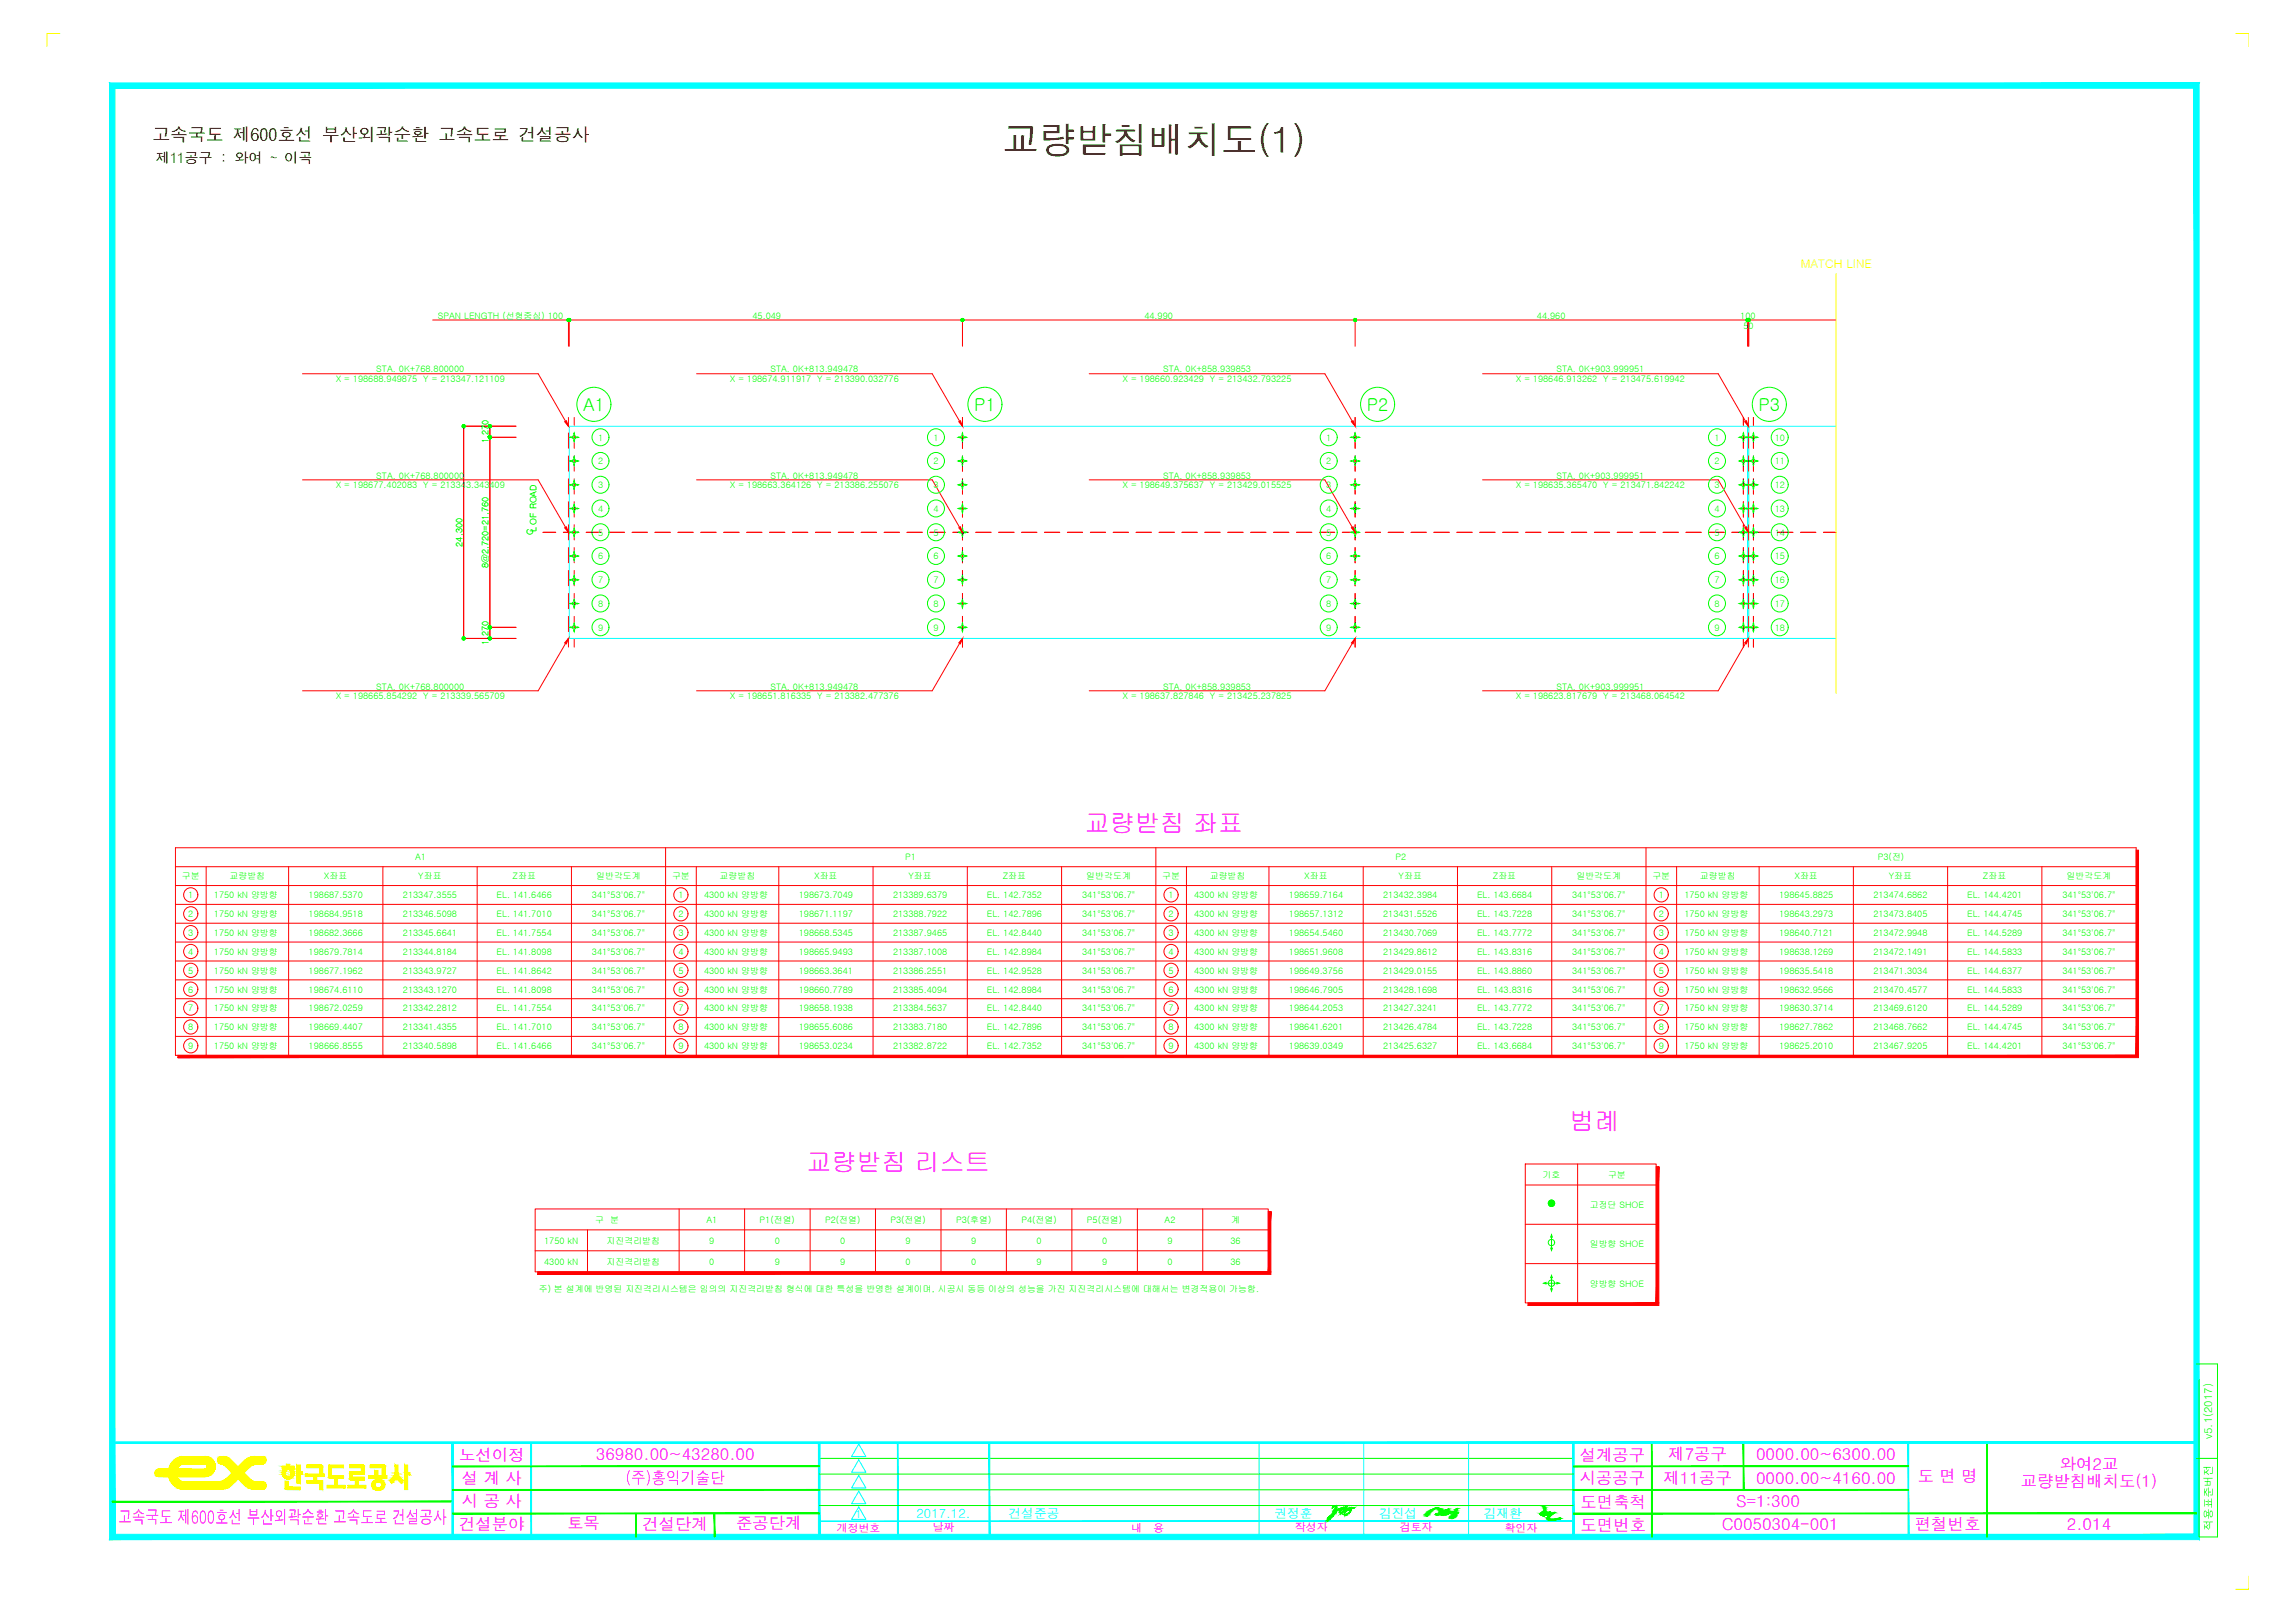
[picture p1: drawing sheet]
<svg xmlns="http://www.w3.org/2000/svg" width="841mm" height="594mm" viewBox="0 0 841 594" stroke-linecap="round" stroke-linejoin="round" font-family="sans-serif">
<defs><g id="words">
<text font-size="13.3" x="367.5" y="56">교량받침배치도(1)</text>
<g font-size="9.2" fill="#f0f">
<text x="397.6" y="304.7">교량받침 좌표</text>
<text x="575.1" y="414">범례</text>
<text x="295.6" y="428.8">교량받침 리스트</text>
</g>
<text font-size="6.7" fill="#f0f" x="43.3" y="558.1">고속국도 제600호선 부산외곽순환 고속도로 건설공사</text>
<text font-size="6.5" x="55.9" y="51.7">고속국도 제600호선 부산외곽순환 고속도로 건설공사</text>
<g font-size="6.5" fill="#0f0">
<text x="213.7" y="150.5">A1</text>
<text x="357" y="150.5">P1</text>
<text x="500.9" y="150.5">P2</text>
<text x="644.4" y="150.5">P3</text>
</g>
<g font-size="6" fill="#f0f">
<text x="168.3" y="535.1">노선이정</text>
<text x="218.3" y="534.9">36980.00~43280.00</text>
<text x="578.9" y="535.1">설계공구</text>
<text x="611.4" y="534.9">제7공구</text>
<text x="643.5" y="534.9">0000.00~6300.00</text>
<text x="754.8" y="538.3">와여2교</text>
<text x="169.3" y="543.5">설 계 사</text>
<text x="229.2" y="543.4">(주)홍익기술단</text>
<text x="578.9" y="543.4">시공공구</text>
<text x="609.6" y="543.5">제11공구</text>
<text x="643.5" y="543.5">0000.00~4160.00</text>
<text x="702.8" y="543">도 면 명</text>
<text x="740.6" y="544.5">교량받침배치도(1)</text>
<text x="636.2" y="551.9">S=1:300</text>
<text x="169.3" y="552.1">시 공 사</text>
<text x="579.2" y="552.2">도면축척</text>
<text x="168.3" y="560.3">건설분야</text>
<text x="207.8" y="560.2">토목</text>
<text x="235.4" y="560.4">건설단계</text>
<text x="269.7" y="560.2">준공단계</text>
<text x="579.2" y="560.7">도면번호</text>
<text x="630.9" y="560.5">C0050304-001</text>
<text x="701.7" y="560.4">편철번호</text>
<text x="757.5" y="560.3">2.014</text>
</g>
<text font-size="5.2" x="57.1" y="59.5">제11공구 : 와여 ~ 이곡</text>
<g font-size="4.7" fill="#0ff">
<text x="335.9" y="556">2017.12.</text>
<text x="369.6" y="556">건설준공</text>
<text x="467" y="556">권정훈</text>
<text x="505.4" y="556">김진섭</text>
<text x="543.8" y="556">김재환</text>
</g>
<text font-size="4.4" fill="#ff0" x="660" y="98">MATCH LINE</text>
<g font-size="4" fill="#0f0">
<text x="810.7" y="527.1" transform="rotate(-90 810.7 527.1)">v5.1(2017)</text>
<text x="810.7" y="560.6" transform="rotate(-90 810.7 560.6)">적용표준버전</text>
</g>
<text font-size="4" fill="#0ff" x="313.5" y="556.1">1</text>
<g font-size="4" fill="#f0f">
<text x="306.7" y="561">개정번호</text>
<text x="341.8" y="560.9">날짜</text>
<text x="414.6" y="561">내</text>
<text x="422.6" y="561">용</text>
<text x="474.6" y="560.9">작성자</text>
<text x="513" y="560.9">검토자</text>
<text x="551.4" y="560.9">확인자</text>
</g>
<g font-size="3.3" fill="#0f0">
<text x="160.5" y="116.7">SPAN LENGTH (선형중심) 100</text>
<text x="275.7" y="116.7">45.049</text>
<text x="419.4" y="116.7">44.990</text>
<text x="563.2" y="116.7">44.960</text>
<text x="637.7" y="116.7">100</text>
<text x="638.9" y="120.6">50</text>
<text x="137.9" y="136.4">STA. 0K+768.800000</text>
<text x="282.3" y="136.4">STA. 0K+813.949478</text>
<text x="426.2" y="136.4">STA. 0K+858.939853</text>
<text x="570.3" y="136.4">STA. 0K+903.999951</text>
<text x="123" y="139.8">X = 198688.949875 Y = 213347.121109</text>
<text x="267.4" y="139.8">X = 198674.911917 Y = 213390.032776</text>
<text x="411.3" y="139.8">X = 198660.923429 Y = 213432.793225</text>
<text x="555.5" y="139.8">X = 198646.913262 Y = 213475.619942</text>
<text x="219.1" y="161.4">1</text>
<text x="342.1" y="161.4">1</text>
<text x="486" y="161.4">1</text>
<text x="628.3" y="161.4">1</text>
<text x="650.4" y="161.4">10</text>
<text x="179" y="162.4" transform="rotate(-90 179 162.4)">1.270</text>
<text x="219.1" y="170.1">2</text>
<text x="342.1" y="170.1">2</text>
<text x="486" y="170.1">2</text>
<text x="628.3" y="170.1">2</text>
<text x="650.4" y="170.1">11</text>
<text x="123" y="178.6">X = 198677.402083 Y = 213343.343409</text>
<text x="137.9" y="175.3">STA. 0K+768.800000</text>
<text x="219.1" y="178.8">3</text>
<text x="267.4" y="178.6">X = 198663.364126 Y = 213386.255076</text>
<text x="282.3" y="175.3">STA. 0K+813.949478</text>
<text x="342.1" y="178.8">3</text>
<text x="411.3" y="178.6">X = 198649.375637 Y = 213429.015525</text>
<text x="426.2" y="175.3">STA. 0K+858.939853</text>
<text x="486" y="178.8">3</text>
<text x="555.5" y="178.6">X = 198635.365470 Y = 213471.842242</text>
<text x="570.3" y="175.3">STA. 0K+903.999951</text>
<text x="628.3" y="178.8">3</text>
<text x="650.4" y="178.8">12</text>
<text x="219.1" y="187.5">4</text>
<text x="342.1" y="187.5">4</text>
<text x="486" y="187.5">4</text>
<text x="628.3" y="187.5">4</text>
<text x="650.4" y="187.5">13</text>
<text x="195.4" y="195.9" transform="rotate(-90 195.4 195.9)">C</text>
<text x="196.6" y="195" transform="rotate(-90 196.6 195)">L OF ROAD</text>
<text x="219.1" y="196.2">5</text>
<text x="342.1" y="196.2">5</text>
<text x="486" y="196.2">5</text>
<text x="628.3" y="196.2">5</text>
<text x="650.4" y="196.2">14</text>
<text x="169.4" y="200.2" transform="rotate(-90 169.4 200.2)">24.300</text>
<text x="179" y="208.1" transform="rotate(-90 179 208.1)">8@2.720=21.760</text>
<text x="219.1" y="204.9">6</text>
<text x="342.1" y="204.9">6</text>
<text x="486" y="204.9">6</text>
<text x="628.3" y="204.9">6</text>
<text x="650.4" y="204.9">15</text>
<text x="219.1" y="213.6">7</text>
<text x="342.1" y="213.6">7</text>
<text x="486" y="213.6">7</text>
<text x="628.3" y="213.6">7</text>
<text x="650.4" y="213.6">16</text>
<text x="219.1" y="222.3">8</text>
<text x="342.1" y="222.3">8</text>
<text x="486" y="222.3">8</text>
<text x="628.3" y="222.3">8</text>
<text x="650.4" y="222.3">17</text>
<text x="219.1" y="231">9</text>
<text x="342.1" y="231">9</text>
<text x="486" y="231">9</text>
<text x="628.3" y="231">9</text>
<text x="650.4" y="231">18</text>
<text x="179" y="236.1" transform="rotate(-90 179 236.1)">1.270</text>
<text x="123" y="255.9">X = 198665.854292 Y = 213339.565709</text>
<text x="137.9" y="252.5">STA. 0K+768.800000</text>
<text x="267.4" y="255.9">X = 198651.816335 Y = 213382.477376</text>
<text x="282.3" y="252.5">STA. 0K+813.949478</text>
<text x="411.3" y="255.9">X = 198637.827846 Y = 213425.237825</text>
<text x="426.2" y="252.5">STA. 0K+858.939853</text>
<text x="555.5" y="255.9">X = 198623.817679 Y = 213468.064542</text>
<text x="570.3" y="252.5">STA. 0K+903.999951</text>
<text x="152.1" y="315.2">A1</text>
<text x="331.8" y="315.2">P1</text>
<text x="511.4" y="315.2">P2</text>
<text x="688.2" y="315.2">P3(전)</text>
<text x="66.7" y="322.1">구분</text>
<text x="84.1" y="322.1">교량받침</text>
<text x="118.7" y="322.1">X좌표</text>
<text x="153.3" y="322.1">Y좌표</text>
<text x="187.8" y="322.1">Z좌표</text>
<text x="218.5" y="322.1">일반각도계</text>
<text x="246.3" y="322.1">구분</text>
<text x="263.7" y="322.1">교량받침</text>
<text x="298.4" y="322.1">X좌표</text>
<text x="332.9" y="322.1">Y좌표</text>
<text x="367.4" y="322.1">Z좌표</text>
<text x="398.1" y="322.1">일반각도계</text>
<text x="425.9" y="322.1">구분</text>
<text x="443.3" y="322.1">교량받침</text>
<text x="478" y="322.1">X좌표</text>
<text x="512.5" y="322.1">Y좌표</text>
<text x="547.1" y="322.1">Z좌표</text>
<text x="577.7" y="322.1">일반각도계</text>
<text x="605.5" y="322.1">구분</text>
<text x="623" y="322.1">교량받침</text>
<text x="657.6" y="322.1">X좌표</text>
<text x="692.1" y="322.1">Y좌표</text>
<text x="726.7" y="322.1">Z좌표</text>
<text x="757.3" y="322.1">일반각도계</text>
<text x="69" y="329">1</text>
<text x="78.4" y="329">1750 kN 양방향</text>
<text x="113.1" y="329">198687.5370</text>
<text x="147.6" y="329">213347.3555</text>
<text x="182" y="329">EL. 141.6466</text>
<text x="216.9" y="329">341°53'06.7&quot;</text>
<text x="248.6" y="329">1</text>
<text x="258" y="329">4300 kN 양방향</text>
<text x="292.7" y="329">198673.7049</text>
<text x="327.3" y="329">213389.6379</text>
<text x="361.6" y="329">EL. 142.7352</text>
<text x="396.5" y="329">341°53'06.7&quot;</text>
<text x="428.2" y="329">1</text>
<text x="437.6" y="329">4300 kN 양방향</text>
<text x="472.3" y="329">198659.7164</text>
<text x="506.9" y="329">213432.3984</text>
<text x="541.3" y="329">EL. 143.6684</text>
<text x="576.1" y="329">341°53'06.7&quot;</text>
<text x="607.9" y="329">1</text>
<text x="617.2" y="329">1750 kN 양방향</text>
<text x="652" y="329">198645.8825</text>
<text x="686.5" y="329">213474.6862</text>
<text x="720.9" y="329">EL. 144.4201</text>
<text x="755.8" y="329">341°53'06.7&quot;</text>
<text x="69" y="335.9">2</text>
<text x="78.4" y="335.9">1750 kN 양방향</text>
<text x="113.1" y="335.9">198684.9518</text>
<text x="147.6" y="335.9">213346.5098</text>
<text x="182" y="335.9">EL. 141.7010</text>
<text x="216.9" y="335.9">341°53'06.7&quot;</text>
<text x="248.6" y="335.9">2</text>
<text x="258" y="335.9">4300 kN 양방향</text>
<text x="292.7" y="335.9">198671.1197</text>
<text x="327.3" y="335.9">213388.7922</text>
<text x="361.6" y="335.9">EL. 142.7896</text>
<text x="396.5" y="335.9">341°53'06.7&quot;</text>
<text x="428.2" y="335.9">2</text>
<text x="437.6" y="335.9">4300 kN 양방향</text>
<text x="472.3" y="335.9">198657.1312</text>
<text x="506.9" y="335.9">213431.5526</text>
<text x="541.3" y="335.9">EL. 143.7228</text>
<text x="576.1" y="335.9">341°53'06.7&quot;</text>
<text x="607.9" y="335.9">2</text>
<text x="617.2" y="335.9">1750 kN 양방향</text>
<text x="652" y="335.9">198643.2973</text>
<text x="686.5" y="335.9">213473.8405</text>
<text x="720.9" y="335.9">EL. 144.4745</text>
<text x="755.8" y="335.9">341°53'06.7&quot;</text>
<text x="69" y="342.8">3</text>
<text x="78.4" y="342.8">1750 kN 양방향</text>
<text x="113.1" y="342.8">198682.3666</text>
<text x="147.6" y="342.8">213345.6641</text>
<text x="182" y="342.8">EL. 141.7554</text>
<text x="216.9" y="342.8">341°53'06.7&quot;</text>
<text x="248.6" y="342.8">3</text>
<text x="258" y="342.8">4300 kN 양방향</text>
<text x="292.7" y="342.8">198668.5345</text>
<text x="327.3" y="342.8">213387.9465</text>
<text x="361.6" y="342.8">EL. 142.8440</text>
<text x="396.5" y="342.8">341°53'06.7&quot;</text>
<text x="428.2" y="342.8">3</text>
<text x="437.6" y="342.8">4300 kN 양방향</text>
<text x="472.3" y="342.8">198654.5460</text>
<text x="506.9" y="342.8">213430.7069</text>
<text x="541.3" y="342.8">EL. 143.7772</text>
<text x="576.1" y="342.8">341°53'06.7&quot;</text>
<text x="607.9" y="342.8">3</text>
<text x="617.2" y="342.8">1750 kN 양방향</text>
<text x="652" y="342.8">198640.7121</text>
<text x="686.5" y="342.8">213472.9948</text>
<text x="720.9" y="342.8">EL. 144.5289</text>
<text x="755.8" y="342.8">341°53'06.7&quot;</text>
<text x="69" y="349.7">4</text>
<text x="78.4" y="349.7">1750 kN 양방향</text>
<text x="113.1" y="349.7">198679.7814</text>
<text x="147.6" y="349.7">213344.8184</text>
<text x="182" y="349.7">EL. 141.8098</text>
<text x="216.9" y="349.7">341°53'06.7&quot;</text>
<text x="248.6" y="349.7">4</text>
<text x="258" y="349.7">4300 kN 양방향</text>
<text x="292.7" y="349.7">198665.9493</text>
<text x="327.3" y="349.7">213387.1008</text>
<text x="361.6" y="349.7">EL. 142.8984</text>
<text x="396.5" y="349.7">341°53'06.7&quot;</text>
<text x="428.2" y="349.7">4</text>
<text x="437.6" y="349.7">4300 kN 양방향</text>
<text x="472.3" y="349.7">198651.9608</text>
<text x="506.9" y="349.7">213429.8612</text>
<text x="541.3" y="349.7">EL. 143.8316</text>
<text x="576.1" y="349.7">341°53'06.7&quot;</text>
<text x="607.9" y="349.7">4</text>
<text x="617.2" y="349.7">1750 kN 양방향</text>
<text x="652" y="349.7">198638.1269</text>
<text x="686.5" y="349.7">213472.1491</text>
<text x="720.9" y="349.7">EL. 144.5833</text>
<text x="755.8" y="349.7">341°53'06.7&quot;</text>
<text x="69" y="356.6">5</text>
<text x="78.4" y="356.6">1750 kN 양방향</text>
<text x="113.1" y="356.6">198677.1962</text>
<text x="147.6" y="356.6">213343.9727</text>
<text x="182" y="356.6">EL. 141.8642</text>
<text x="216.9" y="356.6">341°53'06.7&quot;</text>
<text x="248.6" y="356.6">5</text>
<text x="258" y="356.6">4300 kN 양방향</text>
<text x="292.7" y="356.6">198663.3641</text>
<text x="327.3" y="356.6">213386.2551</text>
<text x="361.6" y="356.6">EL. 142.9528</text>
<text x="396.5" y="356.6">341°53'06.7&quot;</text>
<text x="428.2" y="356.6">5</text>
<text x="437.6" y="356.6">4300 kN 양방향</text>
<text x="472.3" y="356.6">198649.3756</text>
<text x="506.9" y="356.6">213429.0155</text>
<text x="541.3" y="356.6">EL. 143.8860</text>
<text x="576.1" y="356.6">341°53'06.7&quot;</text>
<text x="607.9" y="356.6">5</text>
<text x="617.2" y="356.6">1750 kN 양방향</text>
<text x="652" y="356.6">198635.5418</text>
<text x="686.5" y="356.6">213471.3034</text>
<text x="720.9" y="356.6">EL. 144.6377</text>
<text x="755.8" y="356.6">341°53'06.7&quot;</text>
<text x="69" y="363.5">6</text>
<text x="78.4" y="363.5">1750 kN 양방향</text>
<text x="113.1" y="363.5">198674.6110</text>
<text x="147.6" y="363.5">213343.1270</text>
<text x="182" y="363.5">EL. 141.8098</text>
<text x="216.9" y="363.5">341°53'06.7&quot;</text>
<text x="248.6" y="363.5">6</text>
<text x="258" y="363.5">4300 kN 양방향</text>
<text x="292.7" y="363.5">198660.7789</text>
<text x="327.3" y="363.5">213385.4094</text>
<text x="361.6" y="363.5">EL. 142.8984</text>
<text x="396.5" y="363.5">341°53'06.7&quot;</text>
<text x="428.2" y="363.5">6</text>
<text x="437.6" y="363.5">4300 kN 양방향</text>
<text x="472.3" y="363.5">198646.7905</text>
<text x="506.9" y="363.5">213428.1698</text>
<text x="541.3" y="363.5">EL. 143.8316</text>
<text x="576.1" y="363.5">341°53'06.7&quot;</text>
<text x="607.9" y="363.5">6</text>
<text x="617.2" y="363.5">1750 kN 양방향</text>
<text x="652" y="363.5">198632.9566</text>
<text x="686.5" y="363.5">213470.4577</text>
<text x="720.9" y="363.5">EL. 144.5833</text>
<text x="755.8" y="363.5">341°53'06.7&quot;</text>
<text x="69" y="370.4">7</text>
<text x="78.4" y="370.4">1750 kN 양방향</text>
<text x="113.1" y="370.4">198672.0259</text>
<text x="147.6" y="370.4">213342.2812</text>
<text x="182" y="370.4">EL. 141.7554</text>
<text x="216.9" y="370.4">341°53'06.7&quot;</text>
<text x="248.6" y="370.4">7</text>
<text x="258" y="370.4">4300 kN 양방향</text>
<text x="292.7" y="370.4">198658.1938</text>
<text x="327.3" y="370.4">213384.5637</text>
<text x="361.6" y="370.4">EL. 142.8440</text>
<text x="396.5" y="370.4">341°53'06.7&quot;</text>
<text x="428.2" y="370.4">7</text>
<text x="437.6" y="370.4">4300 kN 양방향</text>
<text x="472.3" y="370.4">198644.2053</text>
<text x="506.9" y="370.4">213427.3241</text>
<text x="541.3" y="370.4">EL. 143.7772</text>
<text x="576.1" y="370.4">341°53'06.7&quot;</text>
<text x="607.9" y="370.4">7</text>
<text x="617.2" y="370.4">1750 kN 양방향</text>
<text x="652" y="370.4">198630.3714</text>
<text x="686.5" y="370.4">213469.6120</text>
<text x="720.9" y="370.4">EL. 144.5289</text>
<text x="755.8" y="370.4">341°53'06.7&quot;</text>
<text x="69" y="377.3">8</text>
<text x="78.4" y="377.3">1750 kN 양방향</text>
<text x="113.1" y="377.3">198669.4407</text>
<text x="147.6" y="377.3">213341.4355</text>
<text x="182" y="377.3">EL. 141.7010</text>
<text x="216.9" y="377.3">341°53'06.7&quot;</text>
<text x="248.6" y="377.3">8</text>
<text x="258" y="377.3">4300 kN 양방향</text>
<text x="292.7" y="377.3">198655.6086</text>
<text x="327.3" y="377.3">213383.7180</text>
<text x="361.6" y="377.3">EL. 142.7896</text>
<text x="396.5" y="377.3">341°53'06.7&quot;</text>
<text x="428.2" y="377.3">8</text>
<text x="437.6" y="377.3">4300 kN 양방향</text>
<text x="472.3" y="377.3">198641.6201</text>
<text x="506.9" y="377.3">213426.4784</text>
<text x="541.3" y="377.3">EL. 143.7228</text>
<text x="576.1" y="377.3">341°53'06.7&quot;</text>
<text x="607.9" y="377.3">8</text>
<text x="617.2" y="377.3">1750 kN 양방향</text>
<text x="652" y="377.3">198627.7862</text>
<text x="686.5" y="377.3">213468.7662</text>
<text x="720.9" y="377.3">EL. 144.4745</text>
<text x="755.8" y="377.3">341°53'06.7&quot;</text>
<text x="69" y="384.2">9</text>
<text x="78.4" y="384.2">1750 kN 양방향</text>
<text x="113.1" y="384.2">198666.8555</text>
<text x="147.6" y="384.2">213340.5898</text>
<text x="182" y="384.2">EL. 141.6466</text>
<text x="216.9" y="384.2">341°53'06.7&quot;</text>
<text x="248.6" y="384.2">9</text>
<text x="258" y="384.2">4300 kN 양방향</text>
<text x="292.7" y="384.2">198653.0234</text>
<text x="327.3" y="384.2">213382.8722</text>
<text x="361.6" y="384.2">EL. 142.7352</text>
<text x="396.5" y="384.2">341°53'06.7&quot;</text>
<text x="428.2" y="384.2">9</text>
<text x="437.6" y="384.2">4300 kN 양방향</text>
<text x="472.3" y="384.2">198639.0349</text>
<text x="506.9" y="384.2">213425.6327</text>
<text x="541.3" y="384.2">EL. 143.6684</text>
<text x="576.1" y="384.2">341°53'06.7&quot;</text>
<text x="607.9" y="384.2">9</text>
<text x="617.2" y="384.2">1750 kN 양방향</text>
<text x="652" y="384.2">198625.2010</text>
<text x="686.5" y="384.2">213467.9205</text>
<text x="720.9" y="384.2">EL. 144.4201</text>
<text x="755.8" y="384.2">341°53'06.7&quot;</text>
<text x="565.3" y="431.4">기호</text>
<text x="589.3" y="431.4">구분</text>
<text x="582.6" y="442.4">고정단 SHOE</text>
<text x="218.1" y="447.8">구 분</text>
<text x="258.9" y="447.8">A1</text>
<text x="278.4" y="447.8">P1(전열)</text>
<text x="302.4" y="447.8">P2(전열)</text>
<text x="326.3" y="447.8">P3(전열)</text>
<text x="350.3" y="447.8">P3(후열)</text>
<text x="374.3" y="447.8">P4(전열)</text>
<text x="398.3" y="447.8">P5(전열)</text>
<text x="426.8" y="447.8">A2</text>
<text x="451.1" y="447.8">계</text>
<text x="199.4" y="455.5">1750 kN</text>
<text x="222.3" y="455.5">지진격리받침</text>
<text x="259.9" y="455.5">9</text>
<text x="283.9" y="455.5">0</text>
<text x="307.9" y="455.5">0</text>
<text x="331.9" y="455.5">9</text>
<text x="355.9" y="455.5">9</text>
<text x="379.9" y="455.5">0</text>
<text x="403.8" y="455.5">0</text>
<text x="427.8" y="455.5">9</text>
<text x="450.9" y="455.5">36</text>
<text x="582.6" y="456.8">일방향 SHOE</text>
<text x="199.4" y="463.2">4300 kN</text>
<text x="222.3" y="463.2">지진격리받침</text>
<text x="259.9" y="463.2">0</text>
<text x="283.9" y="463.2">9</text>
<text x="307.9" y="463.2">9</text>
<text x="331.9" y="463.2">0</text>
<text x="355.9" y="463.2">0</text>
<text x="379.9" y="463.2">9</text>
<text x="403.8" y="463.2">9</text>
<text x="427.8" y="463.2">0</text>
<text x="450.9" y="463.2">36</text>
<text x="197.4" y="473.3">주) 본 설계에 반영된 지진격리시스템은 임의의 지진격리받침 형식에 대한 특성을 반영한 설계이며, 시공시 동등 이상의 성능을 가진 지진격리시스템에 대해서는 변경적용이 가능함.</text>
<text x="582.6" y="471.2">양방향 SHOE</text>
</g>
</g></defs>
<!-- layer: CX-BORD-LIN2 -->
<path d="M804.9 499.6h7.7v63.3h-6.7v-57.5M300.2 534.1h276.4M300.2 539.9h276.4M804.9 534.1h7.7M300.2 551.4h276.4M300.2 545.7h276.4" fill="none" stroke="#0f0" stroke-width=".37"/>
<!-- layer: CX-BORD-LIN1 -->
<g fill="#0ff" stroke="#0ff" stroke-width=".37">
<path d="M300.2 557.3l276.4-.2zM300.2 557.1h276.4z"/>
<path d="M40.2 563.9h765.7l-1.9-1.9zM40.2 563.9l1.9-1.9h761.9zM40.2 30.4v533.5l1.9-1.9zM40.2 30.4l1.9 1.9v529.7zM40.2 30.4l1.9 1.9 763.8-1.9zM42.1 32.3l763.8-1.9-1.9 1.9zM805.9 30.4l-1.9 1.9 1.9 531.6zM804 32.3l1.9 531.6-1.9-1.9z"/>
<path d="M165.6 528.4v34.5h.6zM165.6 528.4h.6v34.5z"/>
<path d="M194.5 528.4v34.5h.3zM194.5 528.4h.3v34.5z"/>
<path d="M299.9 528.4v34.5h.6zM299.9 528.4h.6v34.5z"/>
<path d="M328.9 528.4v34.5h.2zM328.9 528.4h.2v34.5z"/>
<path d="M362.4 528.4v34.5h.3zM362.4 528.4h.3v34.5z"/>
<path d="M576.3 528.4v34.5h.6zM576.3 528.4h.6v34.5z"/>
<path d="M699.2 528.4v34.5h.3zM699.2 528.4h.3v34.5z"/>
<path d="M41.1 528.7h763.8v-.6zM41.1 528.1h763.8l-763.8 .6z"/>
</g>
<!-- layer: CX-BORD-LIN2 -->
<g fill="#0f0" stroke="#0f0" stroke-width=".37">
<path d="M41.1 550.1h124.8v-.2zM41.1 549.9h124.8l-124.8 .2z"/>
<path d="M232.9 554.3v8.6h.3zM232.9 554.3h.3v8.6z"/>
<path d="M261.7 554.3v8.6h.3zM261.7 554.3h.3v8.6z"/>
<path d="M605.2 528.4v34.5h.3zM605.2 528.4h.3v34.5z"/>
<path d="M638.8 528.4v17.3h.2zM638.8 528.4h.2v17.3z"/>
<path d="M728 528.4v34.5h.3zM728 528.4h.3v34.5z"/>
<path d="M165.9 537.2h134.3v-.3zM165.9 536.9h134.3l-134.3 .3z"/>
<path d="M165.9 545.8h134.3v-.3zM165.9 545.5h134.3l-134.3 .3z"/>
<path d="M165.9 554.5h134.3v-.3zM165.9 554.2h134.3l-134.3 .3z"/>
<path d="M576.6 537.2h122.8v-.3zM576.6 536.9h122.8l-122.8 .3z"/>
<path d="M576.6 545.8h122.8v-.3zM576.6 545.5h122.8l-122.8 .3z"/>
<path d="M576.6 554.5h228.3v-.3zM576.6 554.2h228.3l-228.3 .3z"/>
</g>
<!-- layer: CX-BORD-LIN1 -->
<path d="M314.7 534.7l2.6 4.5h-5.2zM314.7 528.9l2.6 4.6h-5.2zM461.4 528.4v34.5M499.8 528.4v34.5M538.2 528.4v34.5M314.7 540.4l2.6 4.6h-5.2zM314.7 546.2l2.6 4.5h-5.2zM314.7 551.9l2.6 4.6h-5.2z" fill="none" stroke="#0ff" stroke-width=".37"/>
<!-- layer: CX-MISC -->
<g fill="none" stroke="#ff0" stroke-width=".37">
<path d="M22 12.2h-4.8v4.8M824.1 12.2h-4.8h4.8v4.8M672.9 100.2v153.7M58.1 538.1a1.38 1.38 0 0 0-1.3 1.4 1.38 1.38 0 0 0 1.3 1.3h16.8M58.1 538.1h16.9M66.3 536.5a3.5 3.5 0 0 0-1.6 3.4 3.5 3.5 0 0 0 2.6 2.8M67.3 536.1l-1 .3M67.3 536.2h7.7M74.9 533.4a3.7 3.7 0 0 1 4 3.7 3.7 3.7 0 0 1-4 3.7M74.9 533.5l-8.2-.1a6.1 6.1 0 0 0-5 6 6.1 6.1 0 0 0 5 6.1h14.4l2.3-.6 1.5-1M75 536.1a1 1 0 0 1 .9 1 1 1 0 0 1-.9 1M80.8 536.1l1.7 .8 4.7 4.7"/>
<path d="M81.8 533.4l1.4 .3 1.2 .8M81.9 533.5a1.67 1.67 0 0 0-2 .6l-.1 1.1 .4 .6 .7 .4M84.4 534.5l7.2 7.2M89.4 535.1l1.1-.8 1.7-.7 4.2-.2a1.41 1.41 0 0 1 1 1.4 1.41 1.41 0 0 1-1 1.3 6.2 6.2 0 0 0-5.3 1.6l-3.9 3.9M89.5 535.2l-6.1 6M104.2 538a2.13 2.13 0 0 0-.1 3 2.13 2.13 0 0 0 3 0 2.13 2.13 0 0 0-.1-3h.9v-.9h-1.7v-.8h-1.1v.8h-1.7v.9h.9M105 538.4a1.34 1.34 0 0 1 1.8 .8 1.34 1.34 0 0 1-.8 1.7 1.39 1.39 0 0 1-1.5-.8 1.39 1.39 0 0 1 .5-1.7zM108.8 536.6h1.2v2.4h.9v.9h-.9v3.3h-1.2zM117.7 536.6l.4 .2M117.7 536.6h-5.2v.9h4.6v2.4h-5.2v.9h3v1.5h-2.4v.9h4.6v2.4h1.1v-3.3h-2.2v-1.5h2.8v-.9h-.6l-.2-3.1M120.4 536.6h5.5v.9h-4.4v3h4.4v.9h-2.2v2.7h2.7v.8h-6.5v-.8h2.7v-2.7h-1.8l-.3-.4zM133 536.6l.4 .2"/>
<path d="M133 536.6h-4.9v.9h4.3v1.5h-4.3v2.6l.4 .4h1.7v2.1h-2.7v.8h6.6v-.8h-2.8v-2.1h2.2v-.9h-4.4v-1.2h4.4v-2.7M133.4 536.8l.1 .4M140.6 536.6l.4 .2M140.7 536.6h-5v.9h4.4v3h-1.6v-1.8h-1.1v1.8h-2.2v.9h6.6v-.9h-.6l-.2-3.7M144.7 539.4l-.2 .8-.8 1.2M144.8 539.4v-2.8h1v2.8M145.8 539.4l.5 1.2 1.4 1.7-.6 .9M67.3 542.8h12.3M83.4 541.2l-1.5 1-2.3 .5M87.2 541.6l2.3 2.2M87.2 541.6l-2.3 2.3M89.4 543.8l1.1 .8 1.7 .7 4.5 .1"/>
<path d="M91.6 541.7l1.1 .8 1.4 .3M94.1 542.8h2.3M96.4 542.7a1.43 1.43 0 0 1 1 1.3 1.43 1.43 0 0 1-.7 1.4M104.7 545.3l-.2-2.7h1.1v2h4.4v1l-5.3-.3M136.9 542.4a2.28 2.28 0 0 1 2.9-.3 2.28 2.28 0 0 1 .9 2.7 2.4 2.4 0 0 1-2.8 .9 2.4 2.4 0 0 1-1.6-2.4zM143.5 543.2l1.8-2 1.8 2M143.7 541.4l-.9 .8 .7 1M824.1 577.3v4.8h-4.8"/>
<circle cx="138.5" cy="543.8" r="1.21"/>
</g>
<g fill="#ff0" stroke="#ff0" stroke-width=".37">
<path d="M82.9 537.2l4.3 .2z"/>
<path d="M87.2 541.6l2.2-2.1 2.1 2.1z"/>
<path d="M92.6 545.4h4.1z"/>
<path d="M75 536.2h3.7z"/>
<path d="M75 538.1h3.7z"/>
<path d="M87.6 537.7l1.8 1.7z"/>
<path d="M87.6 537.7h3.5l-1.7 1.7z"/>
<path d="M85 539.6h.3z"/>
<path d="M87.2 537.4l.8 .7h-1.5z"/>
<path d="M85.1 539.5h4.3l-1.4 1.3z"/>
<path d="M138.4 541.9h.4z"/>
<path d="M128.3 541.9h5.2z"/>
<path d="M128.5 542h5z"/>
<path d="M146.6 542.8l.5 .4z"/>
<path d="M146.6 542.8h.8l-.3 .4z"/>
<path d="M136.3 543.5h1.1z"/>
<path d="M136.4 544.6h1.3z"/>
<path d="M104.9 545.5h5.1z"/>
<path d="M138.1 545.8h1z"/>
<path d="M80.9 533.5h1.5zM80.8 533.5h1.6z"/>
<path d="M80.8 533.5h1.7zM80.7 533.5h1.8z"/>
<path d="M80.7 533.5l2.2 .1zM80.5 533.6h2.4z"/>
<path d="M80.5 533.6h2.5zM80.5 533.6h2.5z"/>
<path d="M80.4 533.6l2.9 .2zM80.2 533.8h3.1z"/>
<path d="M80.2 533.8l3.3 .1zM80.2 533.8l3.3 .1z"/>
<path d="M80.2 533.9h3.4zM80.2 533.9h3.4z"/>
<path d="M80.1 533.9l3.9 .2-.4-.2zM80.1 533.9l3.9 .2h-4.1zM79.9 534.1h4.1zM79.9 534.1h4.1z"/>
<path d="M79.9 534.1l4.3 .3-.2-.3zM79.9 534.1l4.3 .3h-4.4z"/>
<path d="M79.8 534.4l4.6 .1zM79.8 534.4l4.6 .1z"/>
<path d="M79.8 534.5l4.7 .1zM79.8 534.5l4.7 .1z"/>
<path d="M79.7 534.6l5 .3-.2-.3zM79.7 534.6l5 .3h-5z"/>
<path d="M79.7 534.9l5.3 .2-.3-.2zM79.7 534.9l5.3 .2h-5.2z"/>
<path d="M79.8 535.1l5.4 .3-.2-.3zM79.8 535.1l5.4 .3h-5.3z"/>
<path d="M79.9 535.4l5.6 .2-.3-.2zM79.9 535.4l5.6 .2h-5.5z"/>
<path d="M80 535.6l5.7 .2-.2-.2zM80 535.6l5.7 .2h-5.5z"/>
<path d="M80.2 535.8l5.6 .1zM80.2 535.8l5.6 .1z"/>
<path d="M80.3 535.9l5.6 .2zM80.3 535.9l5.6 .2z"/>
<path d="M80.6 536.1h5.4zM80.6 536.1h5.4z"/>
<path d="M80.8 536.1l5.3 .2zM80.8 536.1l5.3 .2z"/>
<path d="M81.4 536.3l5 .2-.3-.2zM81.4 536.3l5 .2h-4.5z"/>
<path d="M81.9 536.5l4.8 .3-.3-.3zM81.9 536.5l4.8 .3h-4.2z"/>
<path d="M82.5 536.8l4.6 .4-.4-.4zM82.5 536.8l4.6 .4h-4.2z"/>
<path d="M82.9 537.2l4.3 .2zM83 537.4h4.2l-2.1 2.1z"/>
<path d="M87.2 541.6l4.4 .1zM87.2 541.6l4.4 .1z"/>
<path d="M87.4 541.7l4.7 .4-.5-.4zM87.4 541.7l4.7 .4h-4.3z"/>
<path d="M87.8 542.1l5 .4-.7-.4zM87.8 542.1l5 .4h-4.6z"/>
<path d="M88.2 542.5l5.3 .2-.7-.2zM88.2 542.5l5.3 .2h-5.1z"/>
<path d="M88.4 542.7l5.7 .1zM88.4 542.7l5.7 .1z"/>
<path d="M88.5 542.8h8zM88.5 542.8h8z"/>
<path d="M88.5 542.8h8zM88.5 542.8h8z"/>
<path d="M88.5 542.8h8.1zM88.5 542.8h8.1z"/>
<path d="M88.5 542.8l8.4 .2zM88.5 542.8l8.4 .2z"/>
<path d="M88.6 543l8.5 .2-.2-.2zM88.6 543l8.5 .2h-8.3z"/>
<path d="M88.8 543.2l8.4 .1zM88.8 543.2l8.4 .1z"/>
<path d="M89 543.3l8.4 .3-.2-.3zM89 543.3l8.4 .3h-8.1z"/>
<path d="M89.3 543.6l8.1 .2v-.2zM89.3 543.6l8.1 .2h-7.9z"/>
<path d="M89.5 543.8h7.9zM89.5 543.8h7.9z"/>
<path d="M89.5 543.8l7.9 .3v-.3zM89.5 543.8l7.9 .3h-7.6z"/>
<path d="M89.8 544.1l7.6 .3v-.3zM89.8 544.1l7.6 .3h-7.3z"/>
<path d="M90.1 544.4h7.3zM90.1 544.4h7.3z"/>
<path d="M90.2 544.4l7.2 .2v-.2zM90.2 544.4l7.2 .2h-6.9z"/>
<path d="M90.5 544.6l6.8 .3 .1-.3zM90.5 544.6l6.8 .3h-6.4zM90.9 544.9h6.4zM90.9 544.9h6.4z"/>
<path d="M90.9 544.9l6.2 .2 .2-.2zM90.9 544.9l6.2 .2h-5.7z"/>
<path d="M91.4 545.1h5.7zM91.4 545.1l5.6 .1z"/>
<path d="M91.8 545.2h5.2zM91.8 545.2h5.1z"/>
<path d="M92 545.2h4.9zM92 545.2l4.7 .2zM92.6 545.4h4.1z"/>
<path d="M92.7 545.4h4zM92.7 545.4l3.9 .1z"/>
<path d="M93.1 545.5h3.5zM93.1 545.5h3.4z"/>
<path d="M93.4 545.5h3.1zM93.4 545.5h3z"/>
<path d="M93.5 533.5h3zM93.4 533.5h3.1z"/>
<path d="M66.7 533.5h8.8zM66.5 533.5h9z"/>
<path d="M66.5 533.5h9.1zM66.4 533.5h9.2z"/>
<path d="M93.4 533.5h3.3zM93 533.5h3.7z"/>
<path d="M66.4 533.5h9.4zM66.2 533.5h9.6z"/>
<path d="M93 533.5h3.7zM92.7 533.5h4z"/>
<path d="M92.7 533.5l4.1 .1zM92.6 533.6h4.2z"/>
<path d="M66.2 533.5l10.1 .1zM65.9 533.6h10.4z"/>
<path d="M92.6 533.6l4.4 .1zM91.8 533.7h5.2z"/>
<path d="M91.8 533.7h5.2zM91.8 533.7h5.2z"/>
<path d="M65.9 533.6l10.9 .3-.5-.3zM65.3 533.9l.6-.3 10.9 .3z"/>
<path d="M91.8 533.7l5.4 .2zM91.3 533.9h5.9z"/>
<path d="M65.3 533.9h11.7zM65.2 533.9h11.8z"/>
<path d="M91.3 533.9l6 .2-.1-.2zM90.9 534.1l.4-.2 6 .2z"/>
<path d="M90.9 534.1h6.4zM90.8 534.1h6.5z"/>
<path d="M65.2 533.9l12.3 .4-.5-.4zM64.5 534.3l.7-.4 12.3 .4z"/>
<path d="M64.5 534.3h13zM64.5 534.3h13z"/>
<path d="M90.8 534.1l6.6 .3-.1-.3zM90.4 534.4l.4-.3 6.6 .3z"/>
<path d="M90.4 534.4l7 .2zM90.2 534.6h7.2z"/>
<path d="M90.2 534.6l7.2 .1zM90.2 534.6l7.2 .1z"/>
<path d="M64.5 534.3l13.5 .5-.5-.5zM63.8 534.8l.7-.5 13.5 .5z"/>
<path d="M63.8 534.8l14.3 .1zM63.8 534.8l14.3 .1z"/>
<path d="M90 534.7l7.4 .3v-.3zM89.7 535l.3-.3 7.4 .3z"/>
<path d="M89.7 535l7.7 .2v-.2zM89.5 535.2l.2-.2 7.7 .2z"/>
<path d="M89.5 535.2h7.9zM89.4 535.2h8z"/>
<path d="M63.7 534.9l14.7 .5-.3-.5zM63.7 534.9l14.7 .5h-15.2z"/>
<path d="M89.4 535.2l7.9 .3 .1-.3zM89.4 535.2l7.9 .3h-8.2z"/>
<path d="M63.2 535.4l15.3 .1zM63.1 535.5h15.4z"/>
<path d="M89.1 535.5l8 .2 .2-.2zM89.1 535.5l8 .2h-8.2z"/>
<path d="M88.9 535.7h8.2zM88.9 535.7l8 .2h-8.2z"/>
<path d="M88.7 535.9h8.2zM88.7 535.9l8 .2h-8.2z"/>
<path d="M63.1 535.5l15.6 .6-.2-.6zM63.1 535.5l15.6 .6h-16z"/>
<path d="M88.5 536.1h8.2zM88.5 536.1h8.1z"/>
<path d="M88.5 536.1h8.1zM88.5 536.1h8z"/>
<path d="M88.5 536.1h7.9zM88.5 536.1h8z"/>
<path d="M62.7 536.1l16 .1zM62.7 536.1l16 .1z"/>
<path d="M75 536.2h3.7zM75 536.2h3.7zM75 536.2h3.7z"/>
<path d="M62.7 536.2h4.6zM62.6 536.2h4.4z"/>
<path d="M88.5 536.1h6.4zM88.5 536.1l5.6 .1z"/>
<path d="M75.1 536.2h3.6zM75.1 536.2h3.6z"/>
<path d="M62.6 536.2h4.4zM62.6 536.2h4.1z"/>
<path d="M75.3 536.2l3.5 .1zM75.3 536.2l3.5 .1z"/>
<path d="M62.6 536.2h4.1zM62.6 536.2l3.9 .1z"/>
<path d="M62.6 536.3h3.9zM62.6 536.3h3.9z"/>
<path d="M88.4 536.2h5.7zM88.2 536.4h5z"/>
<path d="M75.5 536.3l3.3 .1zM75.5 536.3l3.3 .1z"/>
<path d="M62.6 536.3h3.9zM62.6 536.3l3.7 .2z"/>
<path d="M75.6 536.4l3.2 .2zM75.6 536.4l3.2 .2z"/>
<path d="M88.2 536.4l4.2 .3 .8-.3zM88.2 536.4l4.2 .3h-4.5z"/>
<path d="M75.7 536.6l3.2 .2zM75.7 536.6l3.2 .2zM75.8 536.8h3.1zM75.8 536.8h3.1z"/>
<path d="M62.5 536.5l3.4 .3 .4-.3zM62.5 536.5l3.4 .3h-3.6z"/>
<path d="M75.8 536.8l3.1 .1zM75.8 536.8l3.1 .1z"/>
<path d="M75.8 536.9l3.1 .3v-.3zM75.8 536.9l3.1 .3h-3z"/>
<path d="M87.9 536.7l3.8 .5 .7-.5zM87.9 536.7l3.8 .5h-4.3z"/>
<path d="M62.3 536.8l3.2 .4 .4-.4zM62.3 536.8l3.2 .4h-3.4zM62.1 537.2h3.4zM62.1 537.2h3.4z"/>
<path d="M75.9 537.2l3 .1zM75.9 537.2l3 .1z"/>
<path d="M87.4 537.2l4.1 .2 .2-.2zM87.4 537.2l4.1 .2h-4.3z"/>
<path d="M75.8 537.3l3.1 .2zM75.8 537.3l3.1 .2zM75.8 537.5h3.1zM75.8 537.5h3.1z"/>
<path d="M62.1 537.2l3.1 .4 .3-.4zM62.1 537.2l3.1 .4h-3.2z"/>
<path d="M75.8 537.5h3.1zM75.8 537.5l3 .2h-3.1z"/>
<path d="M87.2 537.4l3.9 .3 .4-.3zM87.2 537.4l3.9 .3h-3.5z"/>
<path d="M75.7 537.7h3.1zM75.7 537.7l3.1 .1h-3.2z"/>
<path d="M75.6 537.8l3.2 .2zM75.5 538h3.3z"/>
<path d="M75.5 538h3.3zM75.3 538h3.4z"/>
<path d="M75.3 538l3.4 .1zM75.1 538.1h3.6z"/>
<path d="M75.1 538.1h3.6zM75 538.1h3.7zM75 538.1h3.7z"/>
<path d="M62 537.6l3 .5 .2-.5zM62 537.6l3 .5h-3.2z"/>
<path d="M58.1 538.1l3.7 .1zM57.8 538.2h4z"/>
<path d="M65 538.1l13.7 .1zM65 538.1l13.7 .1z"/>
<path d="M57.8 538.2h4zM57.6 538.3h4.2z"/>
<path d="M57.6 538.3l4.2 .1zM57.3 538.4h4.5z"/>
<path d="M57.3 538.4h4.5zM57.3 538.4l4.5 .2h-4.6z"/>
<path d="M64.9 538.2l13.6 .6 .2-.6zM64.9 538.2l13.6 .6h-13.7z"/>
<path d="M57.2 538.6l4.6 .2v-.2zM57.2 538.6l4.6 .2h-4.7z"/>
<path d="M64.8 538.8h13.7zM64.8 538.8h13.6z"/>
<path d="M57.1 538.8h4.7zM57.1 538.8l4.6 .2h-4.7z"/>
<path d="M57 539l4.7 .1zM57 539l4.7 .1z"/>
<path d="M56.9 539.1l4.8 .3v-.3zM56.9 539.1l4.8 .3h-4.8z"/>
<path d="M64.8 538.8l13.2 .6 .4-.6zM64.8 538.8l13.2 .6h-13.3z"/>
<path d="M64.7 539.4l13.3 .1zM64.7 539.4l13.3 .1z"/>
<path d="M56.9 539.4l4.8 .2v-.2zM56.9 539.4l4.8 .2h-4.8z"/>
<path d="M56.9 539.6l4.8 .3v-.3zM56.9 539.6l4.8 .3h-4.8z"/>
<path d="M56.9 539.9h4.8zM56.9 539.9h4.8z"/>
<path d="M64.7 539.5l12.8 .4 .5-.4zM64.7 539.5l12.8 .4h-12.7z"/>
<path d="M57 539.9l4.8 .2-.1-.2zM57 539.9l4.8 .2h-4.7z"/>
<path d="M64.8 539.9l12.4 .3 .3-.3zM64.8 539.9l12.4 .3h-12.4z"/>
<path d="M57.1 540.1l4.7 .2v-.2zM57.1 540.1l4.7 .2h-4.6z"/>
<path d="M64.8 540.2l12.2 .2 .2-.2zM64.8 540.2l12.2 .2h-12.2z"/>
<path d="M57.2 540.3l4.6 .2zM57.2 540.3l4.6 .2z"/>
<path d="M64.8 540.4l11.5 .3 .7-.3zM64.8 540.4l11.5 .3h-11.4z"/>
<path d="M57.3 540.5l4.5 .2zM57.3 540.5l4.5 .2z"/>
<path d="M57.6 540.7l4.2 .1zM57.6 540.7l4.2 .1z"/>
<path d="M64.9 540.7h11.4zM64.9 540.7l10.7 .1z"/>
<path d="M65 540.8h10.6zM65 540.8h9.9z"/>
<path d="M57.8 540.8h4zM57.8 540.8h4z"/>
<path d="M85 539.6l1.9 1.6-1.6-1.6zM85 539.6l1.9 1.6h-3.5z"/>
<path d="M61.8 540.8l3.4 .5-.2-.5zM61.8 540.8l3.4 .5h-3.2z"/>
<path d="M83.4 541.2l3.8 .4-.3-.4zM83 541.6l.4-.4 3.8 .4z"/>
<path d="M62 541.3l3.5 .4-.3-.4zM62 541.3l3.5 .4h-3.4z"/>
<path d="M83 541.6h4.2zM82.7 541.7h4.4z"/>
<path d="M62.1 541.7h3.4zM62.1 541.7h3.4z"/>
<path d="M62.1 541.7l3.8 .4-.4-.4zM62.1 541.7l3.8 .4h-3.6z"/>
<path d="M82.7 541.7l3.9 .5 .5-.5zM82 542.2l.7-.5 3.9 .5z"/>
<path d="M62.3 542.1l4 .3-.4-.3zM62.3 542.1l4 .3h-3.8z"/>
<path d="M82 542.2l4.3 .3 .3-.3zM81.3 542.5l.7-.3 4.3 .3z"/>
<path d="M62.5 542.4l4 .2zM62.5 542.4l4 .2z"/>
<path d="M62.6 542.6h3.9zM62.6 542.6h3.9z"/>
<path d="M62.6 542.6l4.1 .1zM62.6 542.6l4.1 .1z"/>
<path d="M81.3 542.5h5zM80.4 542.7h5.7z"/>
<path d="M62.6 542.7h4.4zM62.6 542.7h4.4z"/>
<path d="M80.4 542.7h5.7zM79.6 542.8h6.4z"/>
<path d="M62.6 542.7l4.7 .1zM62.6 542.7l4.7 .1z"/>
<path d="M62.7 542.8l22.8 .6 .5-.6zM62.7 542.8l22.8 .6h-22.4z"/>
<path d="M63.1 543.4l21.8 .5 .6-.5zM63.1 543.4l21.8 .5h-21.3z"/>
<path d="M63.6 543.9h21.3zM63.6 543.9l21.1 .2z"/>
<path d="M63.7 544.1l20.6 .3 .4-.3zM63.7 544.1l20.6 .3h-20.1z"/>
<path d="M64.2 544.4l19.7 .2 .4-.2zM64.2 544.4l19.7 .2h-19.4z"/>
<path d="M64.5 544.6l19.1 .3 .3-.3zM64.5 544.6l19.1 .3h-18.6z"/>
<path d="M65 544.9l18 .2 .6-.2zM65 544.9l18 .2h-17.7z"/>
<path d="M65.3 545.1h17.7zM65.3 545.1l17.4 .1z"/>
<path d="M65.7 545.2l16.2 .2 .8-.2zM65.7 545.2l16.2 .2h-15.7z"/>
<path d="M66.2 545.4h15.7zM66.2 545.4h15.7z"/>
<path d="M66.2 545.4h15.7zM66.2 545.4l15.1 .1z"/>
<path d="M66.5 545.5h14.8zM66.5 545.5h14.6z"/>
<path d="M61.8 538.1l3 .7 .2-.7zM61.8 538.1l3 .7h-3z"/>
<path d="M61.8 538.8l3 .2v-.2zM61.8 538.8l3 .2h-3.1z"/>
<path d="M86.5 538.1l2.9 1.4-1.4-1.4zM86.5 538.1l2.9 1.4h-4.3z"/>
<path d="M61.7 539l3 .5 .1-.5zM61.7 539l3 .5h-3z"/>
<path d="M61.7 539.5l3.1 .4-.1-.4zM61.7 539.5l3.1 .4h-3.1z"/>
<path d="M61.7 539.9l3.1 .3v-.3zM61.7 539.9l3.1 .3h-3z"/>
<path d="M85.1 539.5l1.4 1.3h1.5zM86.5 540.8h1.5l-.8 .8z"/>
<path d="M61.8 540.2l3.2 .6-.2-.6zM61.8 540.2l3.2 .6h-3.2z"/>
<path d="M135.7 536.6h5zM135.7 536.6h5z"/>
<path d="M128.1 536.6h5zM128.1 536.6h5z"/>
<path d="M112.5 536.6h5.3zM112.5 536.6h5.3z"/>
<path d="M135.7 536.6l5.1 .1zM135.7 536.6l5.1 .1z"/>
<path d="M128.1 536.6l5.1 .1zM128.1 536.6l5.1 .1z"/>
<path d="M112.5 536.6l5.3 .1zM112.5 536.6l5.3 .1z"/>
<path d="M135.7 536.7h5.2zM135.7 536.7h5.2z"/>
<path d="M128.1 536.7h5.2zM128.1 536.7h5.2z"/>
<path d="M112.5 536.7h5.4zM112.5 536.7h5.4z"/>
<path d="M135.7 536.7l5.3 .1zM135.7 536.7l5.3 .1z"/>
<path d="M128.1 536.7l5.2 .1zM128.1 536.7l5.2 .1z"/>
<path d="M112.5 536.7l5.5 .1zM112.5 536.7l5.5 .1z"/>
<path d="M135.7 536.8h5.3zM135.7 536.8h5.3z"/>
<path d="M128.1 536.8h5.3zM128.1 536.8h5.3z"/>
<path d="M112.5 536.8h5.6zM112.5 536.8h5.6z"/>
<path d="M135.7 536.8l5.4 .1zM135.7 536.8l5.4 .1z"/>
<path d="M128.1 536.8l5.4 .1zM128.1 536.8l5.4 .1z"/>
<path d="M112.5 536.8l5.6 .1zM112.5 536.8l5.6 .1z"/>
<path d="M135.7 536.9l5.5 .1zM135.7 536.9l5.5 .1z"/>
<path d="M128.1 536.9l5.4 .1zM128.1 536.9l5.4 .1z"/>
<path d="M112.5 536.9l5.7 .1zM112.5 536.9l5.7 .1z"/>
<path d="M105.1 536.3l1.1 .8v-.8zM105.1 536.3l1.1 .8h-1.1z"/>
<path d="M135.7 537l5.5 .1zM135.7 537l5.5 .1z"/>
<path d="M128.1 537l5.4 .1zM128.1 537l5.4 .1z"/>
<path d="M112.5 537l5.7 .1zM112.5 537l5.7 .1z"/>
<path d="M135.7 537.1l5.5 .1zM135.7 537.1l5.5 .1z"/>
<path d="M128.1 537.1l5.4 .1zM128.1 537.1l5.4 .1z"/>
<path d="M112.5 537.1l5.7 .1zM112.5 537.1l5.7 .1z"/>
<path d="M135.7 537.2l5.5 .3v-.3zM135.7 537.2l5.5 .3h-5.5z"/>
<path d="M128.1 537.2l5.4 .3v-.3zM128.1 537.2l5.4 .3h-5.4z"/>
<path d="M120.4 536.6l5.5 .9v-.9zM120.4 536.6l5.5 .9h-5.5z"/>
<path d="M112.5 537.2l5.7 .3v-.3zM112.5 537.2l5.7 .3h-5.7z"/>
<path d="M103.4 537.1l4.5 .9v-.9zM103.4 537.1l4.5 .9h-4.5z"/>
<path d="M104.3 538l3 .2-.3-.2zM104.3 538l3 .2h-3.3z"/>
<path d="M105.6 538.2h1.7zM105.6 538.2h1.7z"/>
<path d="M104 538.2h1.6zM104 538.2h1.4z"/>
<path d="M105.9 538.2l1.4 .1zM105.9 538.2l1.4 .1z"/>
<path d="M104 538.2h1.4zM104 538.2l1.3 .1z"/>
<path d="M105.9 538.3h1.4zM105.9 538.3h1.4z"/>
<path d="M104 538.3h1.3zM104 538.3h1.2z"/>
<path d="M106 538.3l1.4 .1zM106 538.3l1.4 .1z"/>
<path d="M104 538.3h1.2zM104 538.3l1.1 .1z"/>
<path d="M106.2 538.4l1.4 .2zM106.2 538.4l1.4 .2z"/>
<path d="M103.9 538.4h1.2zM103.9 538.4l1 .2z"/>
<path d="M106.4 538.6h1.2zM106.4 538.6h1.2z"/>
<path d="M103.7 538.6h1.2zM103.7 538.6h1.2z"/>
<path d="M106.4 538.6l1.2 .2v-.2zM106.4 538.6l1.2 .2h-1.1z"/>
<path d="M103.7 538.6l1.1 .2 .1-.2zM103.7 538.6l1.1 .2h-1.2z"/>
<path d="M106.5 538.8l1.2 .1zM106.5 538.8l1.2 .1z"/>
<path d="M103.6 538.8h1.2zM103.6 538.8l1.1 .1z"/>
<path d="M132.4 537.5l1.1 1.5v-1.5zM132.4 537.5l1.1 1.5h-1.1z"/>
<path d="M108.8 536.6l1.2 2.4v-2.4zM108.8 536.6l1.2 2.4h-1.2z"/>
<path d="M106.6 538.9l1.1 .1zM106.6 538.9l1.1 .1z"/>
<path d="M103.6 538.9h1.1zM103.6 538.9l1 .1z"/>
<path d="M106.6 539l1.2 .2-.1-.2zM106.6 539l1.2 .2h-1.1z"/>
<path d="M103.5 539l1.1 .2v-.2zM103.5 539l1.1 .2h-1.1z"/>
<path d="M106.7 539.2l1.1 .1zM106.7 539.2l1.1 .1z"/>
<path d="M103.5 539.2l1.1 .1zM103.5 539.2l1.1 .1z"/>
<path d="M148.3 536.6l1.1 2.7v-2.7zM148.3 536.6l1.1 2.7h-1.1z"/>
<path d="M144.8 536.6l1 2.8v-2.8zM144.8 536.6l1 2.8h-1z"/>
<path d="M106.7 539.3l1.1 .2v-.2zM106.7 539.3l1.1 .2h-1z"/>
<path d="M103.5 539.3l1 .2 .1-.2zM103.5 539.3l1 .2h-1.1z"/>
<path d="M106.8 539.5l1.1 .1zM106.8 539.5l1.1 .1z"/>
<path d="M103.4 539.5l1.1 .1zM103.4 539.5l1.1 .1z"/>
<path d="M144.8 539.4l1.1 .3-.1-.3zM144.8 539.4l1.1 .3h-1.2zM144.7 539.7h1.2zM144.7 539.7h1.2z"/>
<path d="M106.8 539.6l1 .2 .1-.2zM106.8 539.6l1 .2h-1.1z"/>
<path d="M103.4 539.6l1.1 .2v-.2zM103.4 539.6l1.1 .2h-1z"/>
<path d="M128.1 539l5.4 .9v-.9zM128.1 539l5.4 .9h-5.4z"/>
<path d="M117.1 537.5l1.1 2.4v-2.4zM117.1 537.5l1.1 2.4h-1.1z"/>
<path d="M108.8 539l2.1 .9v-.9zM108.8 539l2.1 .9h-2.1z"/>
<path d="M144.7 539.7l1.2 .2v-.2zM144.7 539.7l1.2 .2h-1.2z"/>
<path d="M106.7 539.8l1.1 .2v-.2zM106.7 539.8l1.1 .2h-1.1z"/>
<path d="M103.5 539.8l1.1 .2-.1-.2zM103.5 539.8l1.1 .2h-1.1z"/>
<path d="M106.7 540l1.1 .1zM106.7 540l1.1 .1z"/>
<path d="M103.5 540l1.1 .1zM103.5 540l1.1 .1z"/>
<path d="M144.7 539.9l1.3 .3-.1-.3zM144.7 539.9l1.3 .3h-1.4zM144.6 540.2h1.4zM144.6 540.2h1.4z"/>
<path d="M148.3 539.3l1.9 .9v-.9zM148.3 539.3l1.9 .9h-1.9z"/>
<path d="M106.7 540.1l1 .2 .1-.2zM106.7 540.1l1 .2h-1.1z"/>
<path d="M103.5 540.1l1.2 .2-.1-.2zM103.5 540.1l1.2 .2h-1.1z"/>
<path d="M144.6 540.2l1.5 .2-.1-.2zM144.6 540.2l1.5 .2h-1.6z"/>
<path d="M106.6 540.3h1.1zM106.6 540.3l1 .1z"/>
<path d="M103.6 540.3l1.2 .1zM103.6 540.3l1.2 .1z"/>
<path d="M140.1 537.5l1.1 3v-3zM140.1 537.5l1.1 3h-1.1z"/>
<path d="M137.4 538.7l1.1 1.8v-1.8zM137.4 538.7l1.1 1.8h-1.1z"/>
<path d="M120.4 537.5l1.1 3v-3zM120.4 537.5l1.1 3h-1.1z"/>
<path d="M106.5 540.4h1.1zM106.5 540.4l1.1 .1z"/>
<path d="M103.6 540.4l1.2 .1zM103.6 540.4l1.2 .1z"/>
<path d="M106.5 540.5h1.1zM106.5 540.5l1 .2h-1.2z"/>
<path d="M103.7 540.5l1.3 .2zM103.7 540.5l1.3 .2z"/>
<path d="M106.3 540.7h1.2zM106.3 540.7l1.1 .1z"/>
<path d="M103.8 540.7l1.3 .1zM103.8 540.7l1.3 .1z"/>
<path d="M120.4 540.5l5.5 .3v-.3zM120.4 540.5l5.5 .3h-5.5z"/>
<path d="M111.9 539.9l6.9 .9v-.9zM111.9 539.9l6.9 .9h-6.9z"/>
<path d="M106.2 540.8h1.2zM106.2 540.8l1.2 .1z"/>
<path d="M103.8 540.8l1.3 .1zM103.8 540.8l1.3 .1z"/>
<path d="M120.4 540.8l5.5 .1zM120.4 540.8l5.5 .1z"/>
<path d="M144.5 540.4l2 .5-.4-.5zM144.5 540.4l2 .5h-2.4zM144.1 540.9h2.4zM144.1 540.9h2.4z"/>
<path d="M106.2 540.9h1.2zM105.9 541h1.4z"/>
<path d="M103.9 540.9l1.5 .1zM103.9 540.9l1.5 .1z"/>
<path d="M105.9 541h1.4zM105.7 541h1.6z"/>
<path d="M104 541h1.5zM104 541h1.5z"/>
<path d="M120.4 540.9l5.5 .1zM120.4 540.9l5.5 .1z"/>
<path d="M128.1 539.9l1 1.2v-1.2zM128.1 539.9l1 1.2h-1z"/>
<path d="M104 541h3.3zM104 541l3.2 .1zM104.1 541.1h3.1zM104.1 541.1h3.1z"/>
<path d="M120.5 541l5.4 .1zM120.5 541l5.4 .1z"/>
<path d="M144.1 540.9l2.6 .3-.2-.3zM144.1 540.9l2.6 .3h-2.8z"/>
<path d="M145.3 541.2h1.4zM145.3 541.2h1.4z"/>
<path d="M143.9 541.2h1.4zM143.9 541.2h1.4z"/>
<path d="M120.5 541.1l5.4 .1zM120.5 541.1l5.4 .1z"/>
<path d="M120.6 541.2l5.3 .1zM120.6 541.2l5.3 .1z"/>
<path d="M120.6 541.3h5.3zM120.6 541.3h5.3z"/>
<path d="M104.1 541.1l2.7 .2 .4-.2zM104.1 541.1l2.7 .2h-2.3zM104.5 541.3h2.3zM104.5 541.3h2.3z"/>
<path d="M120.7 541.3h5.2zM120.7 541.3h5.2z"/>
<path d="M120.8 541.3l5.1 .1zM120.8 541.3l5.1 .1z"/>
<path d="M135.2 540.5l6.6 .9v-.9zM135.2 540.5l6.6 .9h-6.6z"/>
<path d="M128.1 541.1l5.4 .3v-.3zM128.1 541.1l5.4 .3h-5.4z"/>
<path d="M120.8 541.4h5.1zM120.8 541.4h5.1z"/>
<path d="M145.3 541.2l1.5 .2-.1-.2zM145.3 541.2l1.5 .2h-1.4z"/>
<path d="M143.9 541.2l1.2 .2 .2-.2zM143.9 541.2l1.2 .2h-1.4z"/>
<path d="M128.1 541.4l5.4 .1zM128.1 541.4l5.4 .1z"/>
<path d="M104.5 541.3l2 .3 .3-.3zM104.5 541.3l2 .3zM104.8 541.6h1.7zM104.8 541.6h1.7z"/>
<path d="M128.1 541.5l5.4 .1zM128.1 541.5l5.4 .1z"/>
<path d="M104.8 541.6h1.7zM104.8 541.6h1.3zM105.2 541.6h.9z"/>
<path d="M105.2 541.6h.9zM105.2 541.6h.9z"/>
<path d="M128.1 541.6l5.4 .1zM128.1 541.6l5.4 .1z"/>
<path d="M145.4 541.4l1.8 .4-.4-.4zM145.4 541.4l1.8 .4h-1.5z"/>
<path d="M143.7 541.4l1.2 .4 .2-.4zM143.4 541.8l.3-.4 1.2 .4z"/>
<path d="M128.2 541.7l5.3 .1zM128.2 541.7l5.3 .1z"/>
<path d="M145.7 541.8l1.6 .1zM145.7 541.8l1.6 .1z"/>
<path d="M143.4 541.8h1.5zM143.3 541.9h1.5z"/>
<path d="M128.2 541.8l5.3 .1zM128.2 541.8l5.3 .1z"/>
<path d="M138.4 541.9h.6zM138.4 541.9h.6z"/>
<path d="M138.4 541.9h.7zM138.1 541.9h1z"/>
<path d="M128.3 541.9h5.2zM128.3 541.9h5.2zM128.3 541.9h5.2z"/>
<path d="M138.1 541.9l1.3 .1zM137.9 542h1.5z"/>
<path d="M128.4 541.9l5.1 .1zM128.4 541.9l5.1 .1zM128.5 542h5z"/>
<path d="M137.9 542h1.7zM137.7 542h1.9z"/>
<path d="M137.7 542l2.1 .1zM137.5 542.1h2.3z"/>
<path d="M137.5 542.1l2.5 .1zM137.3 542.2h2.7z"/>
<path d="M145.8 541.9l2 .4-.5-.4zM145.8 541.9l2 .4h-1.7z"/>
<path d="M143.3 541.9l1.2 .4 .3-.4zM142.8 542.3l.5-.4 1.2 .4z"/>
<path d="M114.9 540.8l1.1 1.5v-1.5zM114.9 540.8l1.1 1.5h-1.1z"/>
<path d="M146.1 542.3h1.7zM146.1 542.3h1.7z"/>
<path d="M142.8 542.3h1.7zM142.8 542.3h1.7z"/>
<path d="M137.3 542.2l2.9 .2zM137.1 542.4h3.1z"/>
<path d="M137.1 542.4l3.3 .1zM136.9 542.5h3.5z"/>
<path d="M136.9 542.5l3.6 .1zM136.9 542.5l3.6 .1z"/>
<path d="M136.8 542.6l3.8 .1zM136.8 542.6l3.8 .1z"/>
<path d="M138.6 542.7h2zM138.6 542.7h2z"/>
<path d="M136.7 542.7h1.8zM136.7 542.7h1.9z"/>
<path d="M136.7 542.7h1.8zM136.7 542.7l1.7 .1z"/>
<path d="M136.6 542.8h1.7zM136.6 542.8h1.8z"/>
<path d="M142.8 542.3l1.2 .5 .5-.5zM142.8 542.3l1.2 .5h-.8z"/>
<path d="M146.1 542.3l1.3 .5 .4-.5zM146.1 542.3l1.3 .5h-.8z"/>
<path d="M138.8 542.7l1.9 .1zM138.8 542.7l1.9 .1z"/>
<path d="M136.6 542.8h1.7zM136.6 542.8h1.5z"/>
<path d="M139.1 542.8l1.6 .1zM139.1 542.8l1.6 .1z"/>
<path d="M139.3 542.9l1.4 .1zM139.3 542.9l1.4 .1z"/>
<path d="M136.6 542.8h1.5zM136.6 542.8l1.3 .2z"/>
<path d="M139.3 543h1.5zM139.3 543h1.5z"/>
<path d="M136.6 543h1.3zM136.6 543l1.1 .1z"/>
<path d="M136.5 543.1h1.2zM136.5 543.1h1.2z"/>
<path d="M139.5 543l1.4 .2zM139.5 543l1.4 .2z"/>
<path d="M143.2 542.8l.3 .4 .5-.4zM143.2 542.8l.3 .4z"/>
<path d="M112.5 542.3l5.7 .9v-.9zM112.5 542.3l5.7 .9h-5.7z"/>
<path d="M108.8 539.9l1.2 3.3v-3.3zM108.8 539.9l1.2 3.3h-1.2z"/>
<path d="M136.4 543.1h1.3zM136.4 543.1l1.2 .1z"/>
<path d="M139.6 543.2l1.3 .1zM139.6 543.2l1.3 .1z"/>
<path d="M139.7 543.3h1.2zM139.7 543.3h1.2z"/>
<path d="M136.4 543.2l1 .3 .2-.3zM136.4 543.2l1 .3h-1.1zM136.3 543.5h1.1z"/>
<path d="M139.8 543.3l1.2 .2-.1-.2zM139.8 543.3l1.2 .2h-1.1z"/>
<path d="M136.3 543.5h1.1zM136.3 543.5l1.1 .1z"/>
<path d="M139.9 543.5l1.1 .2zM139.9 543.5l1.1 .2z"/>
<path d="M139.9 543.7l1.1 .1zM139.9 543.7l1.1 .1z"/>
<path d="M136.3 543.6l1.1 .2v-.2zM136.3 543.6l1.1 .2h-1.1z"/>
<path d="M139.9 543.8l1.1 .2v-.2zM139.9 543.8l1.1 .2h-1.1z"/>
<path d="M139.9 544l1.1 .1zM139.9 544l1.1 .1z"/>
<path d="M136.3 543.8l1.1 .3v-.3zM136.3 543.8l1.1 .3h-1.1z"/>
<path d="M130.2 542l1.1 2.1v-2.1zM130.2 542l1.1 2.1h-1.1z"/>
<path d="M122.6 541.4l1.1 2.7v-2.7zM122.6 541.4l1.1 2.7h-1.1z"/>
<path d="M139.9 544.1h1.1zM139.9 544.1l1.1 .1z"/>
<path d="M136.3 544.1l1.1 .1zM136.3 544.1l1.1 .1z"/>
<path d="M136.3 544.2l1.1 .1zM136.3 544.2l1.1 .1z"/>
<path d="M139.9 544.2h1.1zM139.9 544.2l1 .2h-1.1z"/>
<path d="M139.8 544.4h1.1zM139.8 544.4h1.1z"/>
<path d="M136.3 544.3l1.3 .1zM136.3 544.3l1.3 .1z"/>
<path d="M139.7 544.4h1.2zM139.6 544.5h1.3z"/>
<path d="M136.4 544.4l1.3 .2zM136.4 544.4l1.3 .2zM136.4 544.6h1.3z"/>
<path d="M104.5 542.6l1.1 2v-2zM104.5 542.6l1.1 2h-1.1z"/>
<path d="M139.6 544.5h1.3zM139.6 544.5l1.2 .2h-1.3z"/>
<path d="M136.5 544.6l1.4 .2zM136.5 544.6l1.4 .2z"/>
<path d="M139.5 544.7h1.3zM139.3 544.8h1.4z"/>
<path d="M139.3 544.8h1.4zM139.3 544.8h1.4z"/>
<path d="M136.6 544.8l1.5 .1zM136.6 544.8l1.5 .1z"/>
<path d="M139.3 544.8h1.4zM139.1 544.9h1.6z"/>
<path d="M136.6 544.9h1.7zM136.6 544.9h1.7z"/>
<path d="M136.6 544.9h1.8zM136.6 544.9h1.8z"/>
<path d="M139.1 544.9h1.6zM138.8 544.9h1.8z"/>
<path d="M136.6 544.9h1.9zM136.6 544.9h1.9z"/>
<path d="M138.8 544.9h1.8zM138.6 544.9h2z"/>
<path d="M136.7 544.9h1.9zM136.7 544.9h1.9z"/>
<path d="M127.5 544.1l6.6 .8v-.8zM127.5 544.1l6.6 .8h-6.6z"/>
<path d="M119.9 544.1l6.5 .8v-.8zM119.9 544.1l6.5 .8h-6.5z"/>
<path d="M104.5 544.6l5.5 .3v-.3zM104.5 544.6l5.5 .3h-5.5z"/>
<path d="M104.5 544.9l5.5 .2zM104.5 544.9l5.5 .2z"/>
<path d="M136.7 544.9h3.9zM136.7 544.9l3.8 .2z"/>
<path d="M104.5 545.1l5.5 .1zM104.5 545.1l5.5 .1z"/>
<path d="M136.8 545.1h3.7zM136.8 545.1l3.6 .1z"/>
<path d="M104.6 545.2l5.4 .1zM104.6 545.2l5.4 .1z"/>
<path d="M136.9 545.2h3.5zM136.9 545.2l3.3 .2z"/>
<path d="M104.6 545.3l5.4 .1zM104.6 545.3l5.4 .1z"/>
<path d="M104.7 545.4l5.3 .1zM104.7 545.4l5.3 .1z"/>
<path d="M137.1 545.4h3.1zM137.1 545.4l2.9 .1z"/>
<path d="M104.8 545.5h5.2zM104.8 545.5h5.2z"/>
<path d="M104.8 545.5h5.2zM104.8 545.5h5.2zM104.9 545.5h5.1z"/>
<path d="M148.3 540.2l1.1 5.4v-5.4zM148.3 540.2l1.1 5.4h-1.1z"/>
<path d="M117.1 543.2l1.1 2.4v-2.4zM117.1 543.2l1.1 2.4h-1.1z"/>
<path d="M105 545.5l5 .1zM105 545.5l5 .1z"/>
<path d="M137.3 545.5h2.7zM137.3 545.5l2.5 .1z"/>
<path d="M137.5 545.6h2.3zM137.5 545.6l2.1 .1z"/>
<path d="M137.7 545.7h1.9zM137.7 545.7h1.7z"/>
<path d="M137.9 545.7h1.5zM137.9 545.7l1.2 .1z"/>
<path d="M138.1 545.8h.9zM138.4 545.8h.6z"/>
</g>
<!-- layer: CS-TABL-LIN2 -->
<g fill="none" stroke="#f00" stroke-width=".37">
<path d="M64.3 317.4h718.5M64.3 310.5h718.5v76h-718.5zM75.6 317.4v69.1M105.8 317.4v69.1M140.3 317.4v69.1M174.9 317.4v69.1M209.4 317.4v69.1M243.9 310.5v76M255.2 317.4v69.1M285.4 317.4v69.1M319.9 317.4v69.1M354.5 317.4v69.1"/>
<path d="M389 317.4v69.1M423.6 310.5v76M434.8 317.4v69.1M465 317.4v69.1M499.6 317.4v69.1M534.1 317.4v69.1M568.6 317.4v69.1M603.2 310.5v76M614.4 317.4v69.1M644.6 317.4v69.1M679.2 317.4v69.1M713.7 317.4v69.1"/>
<path d="M748.3 317.4v69.1M64.3 338.1h718.5M64.3 331.2h718.5M64.3 324.3h718.5M64.3 358.9h718.5M64.3 352h718.5M64.3 345h718.5M64.3 379.6h718.5M64.3 372.7h718.5M64.3 365.8h718.5M559 426.3h47.9v50.9h-47.9zM559 434h47.9"/>
<path d="M578.1 426.3v50.9M196.1 442.8h268.7v23h-268.7zM196.1 458.1h268.7M196.1 450.5h268.7M215.3 450.5v15.3M248.9 442.8v23M272.9 442.8v23M296.9 442.8v23M320.8 442.8v23M344.8 442.8v23M368.8 442.8v23M392.8 442.8v23"/>
<path d="M416.8 442.8v23M440.8 442.8v23M559 448.4h47.9M559 462.8h47.9"/>
<circle cx="69.9" cy="327.8" r="2.6"/>
<circle cx="69.9" cy="334.7" r="2.6"/>
<circle cx="249.5" cy="327.8" r="2.6"/>
<circle cx="249.5" cy="334.7" r="2.6"/>
<circle cx="429.1" cy="327.8" r="2.6"/>
<circle cx="429.1" cy="334.7" r="2.6"/>
<circle cx="608.8" cy="334.7" r="2.6"/>
<circle cx="608.8" cy="327.8" r="2.6"/>
<circle cx="69.9" cy="348.5" r="2.6"/>
<circle cx="69.9" cy="355.4" r="2.6"/>
<circle cx="69.9" cy="341.6" r="2.6"/>
<circle cx="249.5" cy="355.4" r="2.6"/>
<circle cx="249.5" cy="348.5" r="2.6"/>
<circle cx="249.5" cy="341.6" r="2.6"/>
<circle cx="429.1" cy="355.4" r="2.6"/>
<circle cx="429.1" cy="341.6" r="2.6"/>
<circle cx="429.1" cy="348.5" r="2.6"/>
<circle cx="608.8" cy="341.6" r="2.6"/>
<circle cx="608.8" cy="355.4" r="2.6"/>
<circle cx="608.8" cy="348.5" r="2.6"/>
<circle cx="69.9" cy="369.2" r="2.6"/>
<circle cx="69.9" cy="376.1" r="2.6"/>
<circle cx="69.9" cy="362.3" r="2.6"/>
<circle cx="249.5" cy="369.2" r="2.6"/>
<circle cx="249.5" cy="376.1" r="2.6"/>
<circle cx="249.5" cy="362.3" r="2.6"/>
<circle cx="429.1" cy="376.1" r="2.6"/>
<circle cx="429.1" cy="369.2" r="2.6"/>
<circle cx="429.1" cy="362.3" r="2.6"/>
<circle cx="608.8" cy="376.1" r="2.6"/>
<circle cx="608.8" cy="369.2" r="2.6"/>
<circle cx="608.8" cy="362.3" r="2.6"/>
<circle cx="69.9" cy="383" r="2.6"/>
<circle cx="249.5" cy="383" r="2.6"/>
<circle cx="429.1" cy="383" r="2.6"/>
<circle cx="608.8" cy="383" r="2.6"/>
</g>
<g fill="#f00" stroke="#f00" stroke-width=".37">
<path d="M197 465.8v1l268.7-1zM197 466.8l268.7-1v1z"/>
<path d="M464.8 443.7v22.1l.9-22.1zM465.7 443.7v22.1h-.9z"/>
<path d="M65.2 386.5v.9l718.5-.9zM65.2 387.4l718.5-.9v.9z"/>
<path d="M782.8 311.4v75.1l.9-75.1zM783.7 311.4v75.1h-.9z"/>
<path d="M559.9 477.2v.9l48-.9zM559.9 478.1l48-.9v.9z"/>
<path d="M606.9 427.3v49.9l1-49.9zM607.9 427.3v49.9h-1z"/>
</g>
<!-- layer: CS-CONC-MAJR -->
<path d="M208.6 156.1h431.8v77.7h-431.8zM672.9 156.1h-32v77.7h32" fill="none" stroke="#0ff" stroke-width=".37"/>
<!-- layer: CS-CONC-LEAN -->
<g fill="none" stroke="#0f0" stroke-width=".37">
<path d="M210.4 158.6v3.1M352.7 158.6v3.1M496.6 158.6v3.1M638.9 158.6v3.1M642.6 158.6v3.1M208.8 177.6h3.2M208.8 168.9h3.2M208.8 160.2h3.2M210.4 167.2v3.3M210.4 176v3.2M351.1 177.6h3.2M351.1 168.9h3.2"/>
<path d="M351.1 160.2h3.2M352.7 167.2v3.3M352.7 176v3.2M495 177.6h3.2M495 168.9h3.2M495 160.2h3.2M496.6 167.2v3.3M496.6 176v3.2M637.3 177.6h3.2M637.3 168.9h3.2M637.3 160.2h3.2M638.9 167.2v3.3"/>
<path d="M638.9 176v3.2M641 177.6h3.2M641 168.9h3.2M641 160.2h3.2M642.6 167.2v3.3M642.6 176v3.2M208.8 195h3.2M208.8 186.3h3.2M210.4 184.6v3.3M210.4 193.4v3.2M351.1 195h3.2M351.1 186.3h3.2"/>
<path d="M352.7 184.6v3.3M352.7 193.4v3.2M495 195h3.2M495 186.3h3.2M496.6 184.6v3.3M496.6 193.4v3.2M637.3 195h3.2M637.3 186.3h3.2M638.9 184.6v3.3M638.9 193.4v3.2M641 195h3.2M641 186.3h3.2"/>
<path d="M642.6 184.6v3.3M642.6 193.4v3.2M208.8 212.4h3.2M208.8 203.7h3.2M210.4 202v3.3M210.4 210.8v3.2M210.4 219.5v3.2M351.1 212.4h3.2M351.1 203.7h3.2M352.7 202v3.3M352.7 210.8v3.2M352.7 219.5v3.2"/>
<path d="M495 212.4h3.2M495 203.7h3.2M496.6 202v3.3M496.6 210.8v3.2M496.6 219.5v3.2M637.3 212.4h3.2M637.3 203.7h3.2M638.9 202v3.3M638.9 210.8v3.2M638.9 219.5v3.2M641 212.4h3.2M641 203.7h3.2"/>
<path d="M642.6 202v3.3M642.6 210.8v3.2M642.6 219.5v3.2M208.8 229.8h3.2M208.8 221.1h3.2M210.4 228.2v3.2M351.1 229.8h3.2M351.1 221.1h3.2M352.7 228.2v3.2M495 229.8h3.2M495 221.1h3.2M496.6 228.2v3.2"/>
<path d="M637.3 229.8h3.2M637.3 221.1h3.2M638.9 228.2v3.2M641 229.8h3.2M641 221.1h3.2M642.6 228.2v3.2M568.6 452.2v5.8M565.7 470h5.7M568.6 467.1v5.8"/>
<circle cx="210.4" cy="168.8" r=".66"/>
<circle cx="210.4" cy="160.2" r=".66"/>
<circle cx="210.4" cy="177.6" r=".66"/>
<circle cx="352.7" cy="177.6" r=".66"/>
<circle cx="352.7" cy="168.8" r=".66"/>
<circle cx="352.7" cy="160.2" r=".66"/>
<circle cx="496.6" cy="168.8" r=".66"/>
<circle cx="496.6" cy="160.2" r=".66"/>
<circle cx="496.6" cy="177.6" r=".66"/>
<circle cx="638.9" cy="177.6" r=".66"/>
<circle cx="638.9" cy="168.8" r=".66"/>
<circle cx="638.9" cy="160.2" r=".66"/>
<circle cx="642.5" cy="177.6" r=".66"/>
<circle cx="642.5" cy="168.8" r=".66"/>
<circle cx="642.5" cy="160.2" r=".66"/>
<circle cx="210.4" cy="195" r=".66"/>
<circle cx="210.4" cy="186.2" r=".66"/>
<circle cx="352.7" cy="195" r=".66"/>
<circle cx="352.7" cy="186.2" r=".66"/>
<circle cx="496.6" cy="195" r=".66"/>
<circle cx="496.6" cy="186.2" r=".66"/>
<circle cx="638.9" cy="195" r=".66"/>
<circle cx="638.9" cy="186.2" r=".66"/>
<circle cx="642.5" cy="186.2" r=".66"/>
<circle cx="642.5" cy="195" r=".66"/>
<circle cx="210.4" cy="212.4" r=".66"/>
<circle cx="210.4" cy="203.6" r=".66"/>
<circle cx="352.7" cy="212.4" r=".66"/>
<circle cx="352.7" cy="203.6" r=".66"/>
<circle cx="496.6" cy="212.4" r=".66"/>
<circle cx="496.6" cy="203.6" r=".66"/>
<circle cx="638.9" cy="203.6" r=".66"/>
<circle cx="638.9" cy="212.4" r=".66"/>
<circle cx="642.5" cy="212.4" r=".66"/>
<circle cx="642.5" cy="203.6" r=".66"/>
<circle cx="210.4" cy="229.7" r=".66"/>
<circle cx="210.4" cy="221" r=".66"/>
<circle cx="352.7" cy="229.7" r=".66"/>
<circle cx="352.7" cy="221" r=".66"/>
<circle cx="496.6" cy="229.7" r=".66"/>
<circle cx="496.6" cy="221" r=".66"/>
<circle cx="638.9" cy="229.7" r=".66"/>
<circle cx="638.9" cy="221" r=".66"/>
<circle cx="642.5" cy="229.7" r=".66"/>
<circle cx="642.5" cy="221" r=".66"/>
<circle cx="568.5" cy="440.7" r="1.16"/>
<circle cx="568.5" cy="455.1" r="1.16"/>
<circle cx="568.5" cy="470" r="1.16"/>
</g>
<!-- layer: CS-CNTL -->
<g fill="none" stroke="#f00" stroke-width=".37">
<path d="M208.3 152.9v2.9M208.3 158.6v5.6M210.4 152.9v2.9M210.4 158.6v5.6M352.7 152.9v2.9M352.7 158.6v5.6M496.6 152.9v2.9M496.6 158.6v5.6M638.9 152.9v2.9M638.9 158.6v5.6M640.7 152.9v2.9M640.7 158.6v5.6"/>
<path d="M642.6 152.9v2.9M642.6 158.6v5.6M208.3 167v5.6M208.3 175.4v5.6M210.4 167v5.6M210.4 175.4v5.6M352.7 167v5.6M352.7 175.4v5.6M496.6 167v5.6M496.6 175.4v5.6M638.9 167v5.6M638.9 175.4v5.6"/>
<path d="M640.7 167v5.6M640.7 175.4v5.6M642.6 167v5.6M642.6 175.4v5.6M199 195h4.7M206.4 195h5.6M208.3 183.8v5.6M208.3 192.2v5.6M210.4 183.8v5.6M210.4 192.2v5.6M214.8 195h5.7M223.3 195h5.5"/>
<path d="M231.6 195h5.6M240 195h5.6M248.4 195h5.6M256.8 195h5.6M265.2 195h5.6M273.6 195h5.6M282 195h5.6M290.4 195h5.6M298.8 195h5.6M307.2 195h5.6M315.6 195h5.6M324 195h5.6"/>
<path d="M332.4 195h5.6M340.8 195h5.6M349.2 195h5.6M352.7 183.8v5.6M352.7 192.2v5.6M357.6 195h5.6M366 195h5.6M374.4 195h5.6M382.8 195h5.6M391.1 195h5.6M399.6 195h5.6M408 195h5.5"/>
<path d="M416.3 195h5.6M424.8 195h5.5M433.1 195h5.6M441.5 195h5.6M449.9 195h5.6M458.3 195h5.6M466.7 195h5.6M475.1 195h5.6M483.5 195h5.6M491.9 195h5.6M496.6 183.8v5.6M496.6 192.2v5.6"/>
<path d="M500.3 195h5.6M508.7 195h5.6M517.1 195h5.6M525.5 195h5.6M533.9 195h5.6M542.3 195h5.6M550.7 195h5.6M559.1 195h5.6M567.5 195h5.6M575.8 195h5.7M584.3 195h5.6M592.7 195h5.5"/>
<path d="M601 195h5.7M609.5 195h5.5M617.8 195h5.6M626.2 195h5.7M634.6 195h5.6M638.9 183.8v5.6M638.9 192.2v5.6M640.7 183.8v5.6M640.7 192.2v5.6M642.6 183.8v5.6M642.6 192.2v5.6M643 195h5.6"/>
<path d="M651.4 195h5.6M659.8 195h5.6M668.2 195h4.7M208.3 200.6v5.5M208.3 208.9v5.7M208.3 217.4v5.6M210.4 200.6v5.5M210.4 208.9v5.7M210.4 217.4v5.6M352.7 200.6v5.5M352.7 208.9v5.7M352.7 217.4v5.6"/>
<path d="M496.6 200.6v5.5M496.6 208.9v5.7M496.6 217.4v5.6M638.9 200.6v5.5M638.9 208.9v5.7M638.9 217.4v5.6M640.7 200.6v5.5M640.7 208.9v5.7M640.7 217.4v5.6M642.6 200.6v5.5M642.6 208.9v5.7M642.6 217.4v5.6"/>
<path d="M208.3 225.7v5.6M208.3 234.1v2.9M210.4 225.7v5.6M210.4 234.1v2.9M352.7 225.7v5.6M352.7 234.1v2.9M496.6 225.7v5.6M496.6 234.1v2.9M638.9 225.7v5.6M638.9 234.1v2.9M640.7 225.7v5.6M640.7 234.1v2.9"/>
<path d="M642.6 225.7v5.6M642.6 234.1v2.9"/>
</g>
<!-- layer: CS-DIML -->
<g fill="none" stroke="#f00" stroke-width=".37">
<path d="M158.6 117.2h514.3M208.3 116.7v10.1M208.6 116.7v10.1M352.7 116.7v10.1M496.6 116.7v10.1M640.4 116.7v10.1M640.7 116.7v10.1M640.9 116.7v10.1M110.9 136.9h86.3l11.1 19.2M255.3 136.9h86.3l11.1 19.2M399.1 136.9h86.4l11.1 19.2M543.3 136.9h86.4l11 19.2"/>
<path d="M179.5 156.1v77.7M189.1 156.1h-19.2v77.7h19.2M110.9 175.8h86.3l11.1 19.2M179.5 160.2h9.6M255.3 175.8h86.3l11.1 19.2M399.1 175.8h86.4l11.1 19.2M543.3 175.8h86.4l11 19.2M179.5 229.8h9.6M208.3 233.8l-11.1 19.2h-86.3M352.7 233.8l-11.1 19.2h-86.3M496.6 233.8l-11.1 19.2h-86.4M640.7 233.8l-11 19.2h-86.4"/>
</g>
<!-- layer: CS-SYMB -->
<g fill="none" stroke="#0f0" stroke-width=".37">
<circle cx="220.1" cy="177.6" r="3.1"/>
<circle cx="220.1" cy="160.2" r="3.1"/>
<circle cx="220.1" cy="168.8" r="3.1"/>
<circle cx="343" cy="160.2" r="3.1"/>
<circle cx="343" cy="168.8" r="3.1"/>
<circle cx="343" cy="177.6" r="3.1"/>
<circle cx="486.9" cy="177.6" r="3.1"/>
<circle cx="486.9" cy="168.8" r="3.1"/>
<circle cx="486.9" cy="160.2" r="3.1"/>
<circle cx="629.2" cy="177.6" r="3.1"/>
<circle cx="629.2" cy="168.8" r="3.1"/>
<circle cx="629.2" cy="160.2" r="3.1"/>
<circle cx="652.2" cy="168.8" r="3.1"/>
<circle cx="652.2" cy="177.6" r="3.1"/>
<circle cx="652.2" cy="160.2" r="3.1"/>
<circle cx="220.1" cy="195" r="3.1"/>
<circle cx="220.1" cy="186.2" r="3.1"/>
<circle cx="343" cy="195" r="3.1"/>
<circle cx="343" cy="186.2" r="3.1"/>
<circle cx="486.9" cy="186.2" r="3.1"/>
<circle cx="486.9" cy="195" r="3.1"/>
<circle cx="629.2" cy="195" r="3.1"/>
<circle cx="629.2" cy="186.2" r="3.1"/>
<circle cx="652.2" cy="186.2" r="3.1"/>
<circle cx="652.2" cy="195" r="3.1"/>
<circle cx="220.1" cy="212.4" r="3.1"/>
<circle cx="220.1" cy="203.6" r="3.1"/>
<circle cx="343" cy="203.6" r="3.1"/>
<circle cx="343" cy="212.4" r="3.1"/>
<circle cx="486.9" cy="212.4" r="3.1"/>
<circle cx="486.9" cy="203.6" r="3.1"/>
<circle cx="629.2" cy="212.4" r="3.1"/>
<circle cx="629.2" cy="203.6" r="3.1"/>
<circle cx="652.2" cy="212.4" r="3.1"/>
<circle cx="652.2" cy="203.6" r="3.1"/>
<circle cx="220.1" cy="221" r="3.1"/>
<circle cx="220.1" cy="229.7" r="3.1"/>
<circle cx="343" cy="221" r="3.1"/>
<circle cx="343" cy="229.7" r="3.1"/>
<circle cx="486.9" cy="221" r="3.1"/>
<circle cx="486.9" cy="229.7" r="3.1"/>
<circle cx="629.2" cy="221" r="3.1"/>
<circle cx="629.2" cy="229.7" r="3.1"/>
<circle cx="652.2" cy="221" r="3.1"/>
<circle cx="652.2" cy="229.7" r="3.1"/>
</g>
<!-- layer: CZ-TEX2 -->
<g fill="none" stroke="#0f0" stroke-width=".37">
<circle cx="217.6" cy="148.1" r="6.2"/>
<circle cx="360.9" cy="148.1" r="6.2"/>
<circle cx="504.8" cy="148.1" r="6.2"/>
<circle cx="648.4" cy="148.1" r="6.2"/>
</g>
<!-- layer: CS-MISC -->
<g fill="#0f0" stroke="#0f0" stroke-width=".37">
<path d="M169.4 156.3l.2 .2 .3-.4zM169.9 156.1l-.1 .5-.2-.1zM169.9 156.1l-.1 .5h.3z"/>
<path d="M169.9 156.1l.2 .5 .2-.2zM169.9 156.1l.5 .1-.1 .2zM169.9 156.1l.5 .1v-.3z"/>
<path d="M170.3 155.7l-.4 .4 .5-.2zM170 155.6l.3 .1-.4 .4zM169.7 155.6l.2 .5 .1-.5z"/>
<path d="M169.5 155.7l.4 .4-.2-.5zM169.5 155.7l.4 .4-.5-.1zM169.4 156v.3l.5-.2z"/>
<path d="M179 160.3l.1 .3 .4-.4zM179.5 160.2l-.1 .5-.3-.1zM179.5 160.2l-.1 .5h.2z"/>
<path d="M179.5 160.2l.1 .5 .3-.2zM179.5 160.2l.5 .1-.1 .2zM179.5 160.2l.5 .1v-.3z"/>
<path d="M179.9 159.8l-.4 .4 .5-.2zM179.6 159.7l.3 .1-.4 .4zM179.4 159.7l.1 .5 .1-.5z"/>
<path d="M179.1 159.8l.4 .4-.1-.5zM179.1 159.8l.4 .4-.5-.2zM179 160v.3l.5-.1z"/>
<path d="M640.2 117.4l.2 .2 .3-.4zM640.7 117.2l-.1 .5-.2-.1zM640.7 117.2l-.1 .5h.3z"/>
<path d="M640.7 117.2l.2 .5 .2-.2zM640.7 117.2l.5 .1-.1 .2zM640.7 117.2l.5 .1v-.3z"/>
<path d="M641.1 116.8l-.4 .4 .5-.2zM640.8 116.7l.3 .1-.4 .4zM640.5 116.7l.2 .5 .1-.5z"/>
<path d="M640.3 116.9l.4 .3-.2-.5zM640.3 116.9l.4 .3-.5-.1zM640.2 117.1v.3l.5-.2z"/>
<path d="M208.1 117.4l.2 .2 .3-.4zM208.6 117.2l-.1 .5-.2-.1zM208.6 117.2l-.1 .5h.3z"/>
<path d="M208.6 117.2l.2 .5 .2-.2zM208.6 117.2l.5 .1-.1 .2zM208.6 117.2l.5 .1v-.3z"/>
<path d="M208.9 116.8l-.3 .4 .5-.2zM208.7 116.7l.2 .1-.3 .4zM208.4 116.7l.2 .5 .1-.5z"/>
<path d="M208.2 116.9l.4 .3-.2-.5zM208.2 116.9l.4 .3-.5-.1zM208.1 117.1v.3l.5-.2z"/>
<path d="M179 160.3l.1 .3 .4-.4zM179.5 160.2l-.1 .5-.3-.1zM179.5 160.2l-.1 .5h.2z"/>
<path d="M179.5 160.2l.1 .5 .3-.2zM179.5 160.2l.5 .1-.1 .2zM179.5 160.2l.5 .1v-.3z"/>
<path d="M179.9 159.8l-.4 .4 .5-.2zM179.6 159.7l.3 .1-.4 .4zM179.4 159.7l.1 .5 .1-.5z"/>
<path d="M179.1 159.8l.4 .4-.1-.5zM179.1 159.8l.4 .4-.5-.2zM179 160v.3l.5-.1z"/>
<path d="M640.4 117.4l.1 .2 .4-.4zM640.9 117.2l-.2 .5-.2-.1zM640.9 117.2l-.2 .5h.3z"/>
<path d="M640.9 117.2l.1 .5 .3-.2zM640.9 117.2l.5 .1-.1 .2zM640.9 117.2l.5 .1v-.3z"/>
<path d="M641.2 116.8l-.3 .4 .5-.2zM641 116.7l.2 .1-.3 .4zM640.7 116.7l.2 .5 .1-.5z"/>
<path d="M640.5 116.9l.4 .3-.2-.5zM640.5 116.9l.4 .3-.5-.1zM640.4 117.1v.3l.5-.2z"/>
<path d="M179 234l.1 .2 .4-.4zM179.5 233.8l-.1 .5-.3-.1zM179.5 233.8l-.1 .5h.2z"/>
<path d="M179.5 233.8l.1 .5 .3-.1zM179.5 233.8l.5 .1-.1 .3zM179.5 233.8l.5 .1v-.2z"/>
<path d="M179.9 233.4l-.4 .4 .5-.1zM179.6 233.3l.3 .1-.4 .4zM179.4 233.3l.1 .5 .1-.5z"/>
<path d="M179.1 233.5l.4 .3-.1-.5zM179.1 233.5l.4 .3-.5-.1zM179 233.7v.3l.5-.2z"/>
<path d="M179 229.9l.1 .3 .4-.4zM179.5 229.8l-.1 .5-.3-.1zM179.5 229.8l-.1 .5h.2z"/>
<path d="M179.5 229.8l.1 .5 .3-.2zM179.5 229.8l.5 .1-.1 .2zM179.5 229.8l.5 .1v-.3z"/>
<path d="M179.9 229.4l-.4 .4 .5-.2zM179.6 229.3l.3 .1-.4 .4zM179.4 229.3l.1 .5 .1-.5z"/>
<path d="M179.1 229.4l.4 .4-.1-.5zM179.1 229.4l.4 .4-.5-.2zM179 229.6v.3l.5-.1z"/>
<path d="M179 229.9l.1 .3 .4-.4zM179.5 229.8l-.1 .5-.3-.1zM179.5 229.8l-.1 .5h.2z"/>
<path d="M179.5 229.8l.1 .5 .3-.2zM179.5 229.8l.5 .1-.1 .2zM179.5 229.8l.5 .1v-.3z"/>
<path d="M179.9 229.4l-.4 .4 .5-.2zM179.6 229.3l.3 .1-.4 .4zM179.4 229.3l.1 .5 .1-.5z"/>
<path d="M179.1 229.4l.4 .4-.1-.5zM179.1 229.4l.4 .4-.5-.2zM179 229.6v.3l.5-.1z"/>
<path d="M169.4 234l.2 .2 .3-.4zM169.9 233.8l-.1 .5-.2-.1zM169.9 233.8l-.1 .5h.3z"/>
<path d="M169.9 233.8l.2 .5 .2-.1zM169.9 233.8l.5 .1-.1 .3zM169.9 233.8l.5 .1v-.2z"/>
<path d="M170.3 233.4l-.4 .4 .5-.1zM170 233.3l.3 .1-.4 .4zM169.7 233.3l.2 .5 .1-.5z"/>
<path d="M169.5 233.5l.4 .3-.2-.5zM169.5 233.5l.4 .3-.5-.1zM169.4 233.7v.3l.5-.2z"/>
<path d="M207.8 117.4l.1 .2 .4-.4zM207.9 117.6l.4-.4-.1 .5zM208.3 117.2l-.1 .5h.2z"/>
<path d="M208.3 117.2l.1 .5 .3-.2zM208.3 117.2l.5 .1-.1 .2zM208.3 117.2l.5 .1v-.3z"/>
<path d="M208.6 116.8l-.3 .4 .5-.2zM208.4 116.7l.2 .1-.3 .4zM208.1 116.7l.2 .5 .1-.5z"/>
<path d="M207.9 116.9l.4 .3-.2-.5zM207.9 116.9l.4 .3-.5-.1zM207.8 117.1v.3l.5-.2z"/>
<path d="M639.9 117.4l.1 .2 .4-.4zM640 117.6l.4-.4-.1 .5zM640.4 117.2l-.1 .5h.3z"/>
<path d="M640.4 117.2l.2 .5 .2-.2zM640.4 117.2l.5 .1-.1 .2zM640.4 117.2l.5 .1v-.3z"/>
<path d="M640.7 116.8l-.3 .4 .5-.2zM640.5 116.7l.2 .1-.3 .4zM640.2 116.7l.2 .5 .1-.5z"/>
<path d="M640 116.9l.4 .3-.2-.5zM640 116.9l.4 .3-.5-.1zM639.9 117.1v.3l.5-.2z"/>
<path d="M496.1 117.4l.2 .2 .3-.4zM496.6 117.2l-.1 .5-.2-.1zM496.6 117.2l-.1 .5h.3z"/>
<path d="M496.6 117.2l.2 .5 .2-.2zM496.6 117.2l.5 .1-.1 .2zM496.6 117.2l.5 .1v-.3z"/>
<path d="M496.9 116.8l-.3 .4 .5-.2zM496.7 116.7l.2 .1-.3 .4zM496.4 116.7l.2 .5 .1-.5z"/>
<path d="M496.2 116.9l.4 .3-.2-.5zM496.2 116.9l.4 .3-.5-.1zM496.1 117.1v.3l.5-.2z"/>
<path d="M179 156.3l.1 .2 .4-.4zM179.5 156.1l-.1 .5-.3-.1zM179.5 156.1l-.1 .5h.2z"/>
<path d="M179.5 156.1l.1 .5 .3-.2zM179.5 156.1l.5 .1-.1 .2zM179.5 156.1l.5 .1v-.3z"/>
<path d="M179.9 155.7l-.4 .4 .5-.2zM179.6 155.6l.3 .1-.4 .4zM179.4 155.6l.1 .5 .1-.5z"/>
<path d="M179.1 155.7l.4 .4-.1-.5zM179.1 155.7l.4 .4-.5-.1zM179 156v.3l.5-.2z"/>
<path d="M179 160.3l.1 .3 .4-.4zM179.5 160.2l-.1 .5-.3-.1zM179.5 160.2l-.1 .5h.2z"/>
<path d="M179.5 160.2l.1 .5 .3-.2zM179.5 160.2l.5 .1-.1 .2zM179.5 160.2l.5 .1v-.3z"/>
<path d="M179.9 159.8l-.4 .4 .5-.2zM179.6 159.7l.3 .1-.4 .4zM179.4 159.7l.1 .5 .1-.5z"/>
<path d="M179.1 159.8l.4 .4-.1-.5zM179.1 159.8l.4 .4-.5-.2zM179 160v.3l.5-.1z"/>
<path d="M640.4 117.4l.1 .2 .4-.4zM640.9 117.2l-.2 .5-.2-.1zM640.9 117.2l-.2 .5h.3z"/>
<path d="M640.9 117.2l.1 .5 .3-.2zM640.9 117.2l.5 .1-.1 .2zM640.9 117.2l.5 .1v-.3z"/>
<path d="M641.2 116.8l-.3 .4 .5-.2zM641 116.7l.2 .1-.3 .4zM640.7 116.7l.2 .5 .1-.5z"/>
<path d="M640.5 116.9l.4 .3-.2-.5zM640.5 116.9l.4 .3-.5-.1zM640.4 117.1v.3l.5-.2z"/>
<path d="M352.2 117.4l.1 .2 .4-.4zM352.3 117.6l.4-.4-.1 .5zM352.7 117.2l-.1 .5h.3z"/>
<path d="M352.7 117.2l.2 .5 .2-.2zM352.7 117.2l.5 .1-.1 .2zM352.7 117.2l.5 .1v-.3z"/>
<path d="M353 116.8l-.3 .4 .5-.2zM352.8 116.7l.2 .1-.3 .4zM352.5 116.7l.2 .5 .1-.5z"/>
<path d="M352.3 116.9l.4 .3-.2-.5zM352.3 116.9l.4 .3-.5-.1zM352.2 117.1v.3l.5-.2z"/>
<path d="M179 229.9l.1 .3 .4-.4zM179.5 229.8l-.1 .5-.3-.1zM179.5 229.8l-.1 .5h.2z"/>
<path d="M179.5 229.8l.1 .5 .3-.2zM179.5 229.8l.5 .1-.1 .2zM179.5 229.8l.5 .1v-.3z"/>
<path d="M179.9 229.4l-.4 .4 .5-.2zM179.6 229.3l.3 .1-.4 .4zM179.4 229.3l.1 .5 .1-.5z"/>
<path d="M179.1 229.4l.4 .4-.1-.5zM179.1 229.4l.4 .4-.5-.2zM179 229.6v.3l.5-.1z"/>
<path d="M179 229.9l.1 .3 .4-.4zM179.5 229.8l-.1 .5-.3-.1zM179.5 229.8l-.1 .5h.2z"/>
<path d="M179.5 229.8l.1 .5 .3-.2zM179.5 229.8l.5 .1-.1 .2zM179.5 229.8l.5 .1v-.3z"/>
<path d="M179.9 229.4l-.4 .4 .5-.2zM179.6 229.3l.3 .1-.4 .4zM179.4 229.3l.1 .5 .1-.5z"/>
<path d="M179.1 229.4l.4 .4-.1-.5zM179.1 229.4l.4 .4-.5-.2zM179 229.6v.3l.5-.1z"/>
<path d="M496.1 117.4l.2 .2 .3-.4zM496.6 117.2l-.1 .5-.2-.1zM496.6 117.2l-.1 .5h.3z"/>
<path d="M496.6 117.2l.2 .5 .2-.2zM496.6 117.2l.5 .1-.1 .2zM496.6 117.2l.5 .1v-.3z"/>
<path d="M496.9 116.8l-.3 .4 .5-.2zM496.7 116.7l.2 .1-.3 .4zM496.4 116.7l.2 .5 .1-.5z"/>
<path d="M496.2 116.9l.4 .3-.2-.5zM496.2 116.9l.4 .3-.5-.1zM496.1 117.1v.3l.5-.2z"/>
<path d="M169.4 156.3l.2 .2 .3-.4zM169.9 156.1l-.1 .5-.2-.1zM169.9 156.1l-.1 .5h.3z"/>
<path d="M169.9 156.1l.2 .5 .2-.2zM169.9 156.1l.5 .1-.1 .2zM169.9 156.1l.5 .1v-.3z"/>
<path d="M170.3 155.7l-.4 .4 .5-.2zM170 155.6l.3 .1-.4 .4zM169.7 155.6l.2 .5 .1-.5z"/>
<path d="M169.5 155.7l.4 .4-.2-.5zM169.5 155.7l.4 .4-.5-.1zM169.4 156v.3l.5-.2z"/>
<path d="M208.1 117.4l.2 .2 .3-.4zM208.6 117.2l-.1 .5-.2-.1zM208.6 117.2l-.1 .5h.3z"/>
<path d="M208.6 117.2l.2 .5 .2-.2zM208.6 117.2l.5 .1-.1 .2zM208.6 117.2l.5 .1v-.3z"/>
<path d="M208.9 116.8l-.3 .4 .5-.2zM208.7 116.7l.2 .1-.3 .4zM208.4 116.7l.2 .5 .1-.5z"/>
<path d="M208.2 116.9l.4 .3-.2-.5zM208.2 116.9l.4 .3-.5-.1zM208.1 117.1v.3l.5-.2z"/>
<path d="M169.4 234l.2 .2 .3-.4zM169.9 233.8l-.1 .5-.2-.1zM169.9 233.8l-.1 .5h.3z"/>
<path d="M169.9 233.8l.2 .5 .2-.1zM169.9 233.8l.5 .1-.1 .3zM169.9 233.8l.5 .1v-.2z"/>
<path d="M170.3 233.4l-.4 .4 .5-.1zM170 233.3l.3 .1-.4 .4zM169.7 233.3l.2 .5 .1-.5z"/>
<path d="M169.5 233.5l.4 .3-.2-.5zM169.5 233.5l.4 .3-.5-.1zM169.4 233.7v.3l.5-.2z"/>
<path d="M640.2 117.4l.2 .2 .3-.4zM640.7 117.2l-.1 .5-.2-.1zM640.7 117.2l-.1 .5h.3z"/>
<path d="M640.7 117.2l.2 .5 .2-.2zM640.7 117.2l.5 .1-.1 .2zM640.7 117.2l.5 .1v-.3z"/>
<path d="M641.1 116.8l-.4 .4 .5-.2zM640.8 116.7l.3 .1-.4 .4zM640.5 116.7l.2 .5 .1-.5z"/>
<path d="M640.3 116.9l.4 .3-.2-.5zM640.3 116.9l.4 .3-.5-.1zM640.2 117.1v.3l.5-.2z"/>
<path d="M179 234l.1 .2 .4-.4zM179.5 233.8l-.1 .5-.3-.1zM179.5 233.8l-.1 .5h.2z"/>
<path d="M179.5 233.8l.1 .5 .3-.1zM179.5 233.8l.5 .1-.1 .3zM179.5 233.8l.5 .1v-.2z"/>
<path d="M179.9 233.4l-.4 .4 .5-.1zM179.6 233.3l.3 .1-.4 .4zM179.4 233.3l.1 .5 .1-.5z"/>
<path d="M179.1 233.5l.4 .3-.1-.5zM179.1 233.5l.4 .3-.5-.1zM179 233.7v.3l.5-.2z"/>
<path d="M179 160.3l.1 .3 .4-.4zM179.5 160.2l-.1 .5-.3-.1zM179.5 160.2l-.1 .5h.2z"/>
<path d="M179.5 160.2l.1 .5 .3-.2zM179.5 160.2l.5 .1-.1 .2zM179.5 160.2l.5 .1v-.3z"/>
<path d="M179.9 159.8l-.4 .4 .5-.2zM179.6 159.7l.3 .1-.4 .4zM179.4 159.7l.1 .5 .1-.5z"/>
<path d="M179.1 159.8l.4 .4-.1-.5zM179.1 159.8l.4 .4-.5-.2zM179 160v.3l.5-.1z"/>
<path d="M179 156.3l.1 .2 .4-.4zM179.5 156.1l-.1 .5-.3-.1zM179.5 156.1l-.1 .5h.2z"/>
<path d="M179.5 156.1l.1 .5 .3-.2zM179.5 156.1l.5 .1-.1 .2zM179.5 156.1l.5 .1v-.3z"/>
<path d="M179.9 155.7l-.4 .4 .5-.2zM179.6 155.6l.3 .1-.4 .4zM179.4 155.6l.1 .5 .1-.5z"/>
<path d="M179.1 155.7l.4 .4-.1-.5zM179.1 155.7l.4 .4-.5-.1zM179 156v.3l.5-.2z"/>
<path d="M639.9 117.4l.1 .2 .4-.4zM640 117.6l.4-.4-.1 .5zM640.4 117.2l-.1 .5h.3z"/>
<path d="M640.4 117.2l.2 .5 .2-.2zM640.4 117.2l.5 .1-.1 .2zM640.4 117.2l.5 .1v-.3z"/>
<path d="M640.7 116.8l-.3 .4 .5-.2zM640.5 116.7l.2 .1-.3 .4zM640.2 116.7l.2 .5 .1-.5z"/>
<path d="M640 116.9l.4 .3-.2-.5zM640 116.9l.4 .3-.5-.1zM639.9 117.1v.3l.5-.2z"/>
<path d="M352.2 117.4l.1 .2 .4-.4zM352.3 117.6l.4-.4-.1 .5zM352.7 117.2l-.1 .5h.3z"/>
<path d="M352.7 117.2l.2 .5 .2-.2zM352.7 117.2l.5 .1-.1 .2zM352.7 117.2l.5 .1v-.3z"/>
<path d="M353 116.8l-.3 .4 .5-.2zM352.8 116.7l.2 .1-.3 .4zM352.5 116.7l.2 .5 .1-.5z"/>
<path d="M352.3 116.9l.4 .3-.2-.5zM352.3 116.9l.4 .3-.5-.1zM352.2 117.1v.3l.5-.2z"/>
</g>
<!-- layer: CS-CONC-LEAN -->
<g fill="#0f0" stroke="#0f0" stroke-width=".37">
<path d="M643.7 229.6l.5 .2-.5 .1z"/>
<path d="M641 229.8l.5-.2v.3z"/>
<path d="M642.4 230.9h.3l-.1 .5z"/>
<path d="M642.6 228.2l.1 .4h-.3z"/>
<path d="M643.7 220.9l.5 .2-.5 .1z"/>
<path d="M641 221.1l.5-.2v.3z"/>
<path d="M642.4 222.2h.3l-.1 .5z"/>
<path d="M642.6 219.5l.1 .4h-.3z"/>
<path d="M643.7 212.2l.5 .2-.5 .1z"/>
<path d="M641 212.4l.5-.2v.3z"/>
<path d="M642.4 213.5h.3l-.1 .5z"/>
<path d="M642.6 210.8l.1 .4h-.3z"/>
<path d="M643.7 203.5l.5 .2-.5 .1z"/>
<path d="M641 203.7l.5-.2v.3z"/>
<path d="M642.4 204.8h.3l-.1 .5z"/>
<path d="M642.6 202l.1 .6h-.3z"/>
<path d="M643.7 194.8l.5 .2-.5 .1z"/>
<path d="M641 195l.5-.2v.3z"/>
<path d="M642.4 196.1h.3l-.1 .5z"/>
<path d="M642.6 193.4l.1 .4h-.3z"/>
<path d="M643.7 186.1l.5 .2-.5 .1z"/>
<path d="M641 186.3l.5-.2v.3z"/>
<path d="M642.4 187.4h.3l-.1 .5z"/>
<path d="M642.6 184.6l.1 .6h-.3z"/>
<path d="M643.7 177.4l.5 .2-.5 .1z"/>
<path d="M641 177.6l.5-.2v.3z"/>
<path d="M642.4 178.7h.3l-.1 .5z"/>
<path d="M642.6 176l.1 .4h-.3z"/>
<path d="M643.7 168.7l.5 .2-.5 .1z"/>
<path d="M641 168.9l.5-.2v.3z"/>
<path d="M642.4 170h.3l-.1 .5z"/>
<path d="M642.6 167.2l.1 .6h-.3z"/>
<path d="M643.7 160l.5 .2-.5 .1z"/>
<path d="M641 160.2l.5-.2v.3z"/>
<path d="M642.4 161.3h.3l-.1 .4z"/>
<path d="M642.6 158.6l.1 .4h-.3z"/>
<path d="M640 229.6l.5 .2-.5 .1z"/>
<path d="M637.3 229.8l.5-.2v.3z"/>
<path d="M638.8 230.9h.2l-.1 .5z"/>
<path d="M638.9 228.2l.1 .4h-.2z"/>
<path d="M640 220.9l.5 .2-.5 .1z"/>
<path d="M637.3 221.1l.5-.2v.3z"/>
<path d="M638.8 222.2h.2l-.1 .5z"/>
<path d="M638.9 219.5l.1 .4h-.2z"/>
<path d="M640 212.2l.5 .2-.5 .1z"/>
<path d="M637.3 212.4l.5-.2v.3z"/>
<path d="M638.8 213.5h.2l-.1 .5z"/>
<path d="M638.9 210.8l.1 .4h-.2z"/>
<path d="M640 203.5l.5 .2-.5 .1z"/>
<path d="M637.3 203.7l.5-.2v.3z"/>
<path d="M638.8 204.8h.2l-.1 .5z"/>
<path d="M638.9 202l.1 .6h-.2z"/>
<path d="M640 194.8l.5 .2-.5 .1z"/>
<path d="M637.3 195l.5-.2v.3z"/>
<path d="M638.8 196.1h.2l-.1 .5z"/>
<path d="M638.9 193.4l.1 .4h-.2z"/>
<path d="M640 186.1l.5 .2-.5 .1z"/>
<path d="M637.3 186.3l.5-.2v.3z"/>
<path d="M638.8 187.4h.2l-.1 .5z"/>
<path d="M638.9 184.6l.1 .6h-.2z"/>
<path d="M640 177.4l.5 .2-.5 .1z"/>
<path d="M637.3 177.6l.5-.2v.3z"/>
<path d="M638.8 178.7h.2l-.1 .5z"/>
<path d="M638.9 176l.1 .4h-.2z"/>
<path d="M640 168.7l.5 .2-.5 .1z"/>
<path d="M637.3 168.9l.5-.2v.3z"/>
<path d="M638.8 170h.2l-.1 .5z"/>
<path d="M638.9 167.2l.1 .6h-.2z"/>
<path d="M640 160l.5 .2-.5 .1z"/>
<path d="M637.3 160.2l.5-.2v.3z"/>
<path d="M638.8 161.3h.2l-.1 .4z"/>
<path d="M638.9 158.6l.1 .4h-.2z"/>
<path d="M497.7 229.6l.5 .2-.5 .1z"/>
<path d="M495 229.8l.5-.2v.3z"/>
<path d="M496.4 230.9h.4l-.2 .5z"/>
<path d="M496.6 228.2l.2 .4h-.4z"/>
<path d="M497.7 220.9l.5 .2-.5 .1z"/>
<path d="M495 221.1l.5-.2v.3z"/>
<path d="M496.4 222.2h.4l-.2 .5z"/>
<path d="M496.6 219.5l.2 .4h-.4z"/>
<path d="M497.7 212.2l.5 .2-.5 .1z"/>
<path d="M495 212.4l.5-.2v.3z"/>
<path d="M496.4 213.5h.4l-.2 .5z"/>
<path d="M496.6 210.8l.2 .4h-.4z"/>
<path d="M497.7 203.5l.5 .2-.5 .1z"/>
<path d="M495 203.7l.5-.2v.3z"/>
<path d="M496.4 204.8h.4l-.2 .5z"/>
<path d="M496.6 202l.2 .6h-.4z"/>
<path d="M497.7 194.8l.5 .2-.5 .1z"/>
<path d="M495 195l.5-.2v.3z"/>
<path d="M496.4 196.1h.4l-.2 .5z"/>
<path d="M496.6 193.4l.2 .4h-.4z"/>
<path d="M497.7 186.1l.5 .2-.5 .1z"/>
<path d="M495 186.3l.5-.2v.3z"/>
<path d="M496.4 187.4h.4l-.2 .5z"/>
<path d="M496.6 184.6l.2 .6h-.4z"/>
<path d="M497.7 177.4l.5 .2-.5 .1z"/>
<path d="M495 177.6l.5-.2v.3z"/>
<path d="M496.4 178.7h.4l-.2 .5z"/>
<path d="M496.6 176l.2 .4h-.4z"/>
<path d="M497.7 168.7l.5 .2-.5 .1z"/>
<path d="M495 168.9l.5-.2v.3z"/>
<path d="M496.4 170h.4l-.2 .5z"/>
<path d="M496.6 167.2l.2 .6h-.4z"/>
<path d="M497.7 160l.5 .2-.5 .1z"/>
<path d="M495 160.2l.5-.2v.3z"/>
<path d="M496.4 161.3h.4l-.2 .4z"/>
<path d="M496.6 158.6l.2 .4h-.4z"/>
<path d="M353.8 229.6l.5 .2-.5 .1z"/>
<path d="M351.1 229.8l.5-.2v.3z"/>
<path d="M352.5 230.9h.3l-.1 .5z"/>
<path d="M352.7 228.2l.1 .4h-.3z"/>
<path d="M353.8 220.9l.5 .2-.5 .1z"/>
<path d="M351.1 221.1l.5-.2v.3z"/>
<path d="M352.5 222.2h.3l-.1 .5z"/>
<path d="M352.7 219.5l.1 .4h-.3z"/>
<path d="M353.8 212.2l.5 .2-.5 .1z"/>
<path d="M351.1 212.4l.5-.2v.3z"/>
<path d="M352.5 213.5h.3l-.1 .5z"/>
<path d="M352.7 210.8l.1 .4h-.3z"/>
<path d="M353.8 203.5l.5 .2-.5 .1z"/>
<path d="M351.1 203.7l.5-.2v.3z"/>
<path d="M352.5 204.8h.3l-.1 .5z"/>
<path d="M352.7 202l.1 .6h-.3z"/>
<path d="M353.8 194.8l.5 .2-.5 .1z"/>
<path d="M351.1 195l.5-.2v.3z"/>
<path d="M352.5 196.1h.3l-.1 .5z"/>
<path d="M352.7 193.4l.1 .4h-.3z"/>
<path d="M353.8 186.1l.5 .2-.5 .1z"/>
<path d="M351.1 186.3l.5-.2v.3z"/>
<path d="M352.5 187.4h.3l-.1 .5z"/>
<path d="M352.7 184.6l.1 .6h-.3z"/>
<path d="M353.8 177.4l.5 .2-.5 .1z"/>
<path d="M351.1 177.6l.5-.2v.3z"/>
<path d="M352.5 178.7h.3l-.1 .5z"/>
<path d="M352.7 176l.1 .4h-.3z"/>
<path d="M353.8 168.7l.5 .2-.5 .1z"/>
<path d="M351.1 168.9l.5-.2v.3z"/>
<path d="M352.5 170h.3l-.1 .5z"/>
<path d="M352.7 167.2l.1 .6h-.3z"/>
<path d="M353.8 160l.5 .2-.5 .1z"/>
<path d="M351.1 160.2l.5-.2v.3z"/>
<path d="M352.5 161.3h.3l-.1 .4z"/>
<path d="M352.7 158.6l.1 .4h-.3z"/>
<path d="M211.5 229.6l.5 .2-.5 .1z"/>
<path d="M208.8 229.8l.5-.2v.3z"/>
<path d="M210.3 230.9h.3l-.2 .5z"/>
<path d="M210.4 228.2l.2 .4h-.3z"/>
<path d="M211.5 220.9l.5 .2-.5 .1z"/>
<path d="M208.8 221.1l.5-.2v.3z"/>
<path d="M210.3 222.2h.3l-.2 .5z"/>
<path d="M210.4 219.5l.2 .4h-.3z"/>
<path d="M211.5 212.2l.5 .2-.5 .1z"/>
<path d="M208.8 212.4l.5-.2v.3z"/>
<path d="M210.3 213.5h.3l-.2 .5z"/>
<path d="M210.4 210.8l.2 .4h-.3z"/>
<path d="M211.5 203.5l.5 .2-.5 .1z"/>
<path d="M208.8 203.7l.5-.2v.3z"/>
<path d="M210.3 204.8h.3l-.2 .5z"/>
<path d="M210.4 202l.2 .6h-.3z"/>
<path d="M211.5 194.8l.5 .2-.5 .1z"/>
<path d="M208.8 195l.5-.2v.3z"/>
<path d="M210.3 196.1h.3l-.2 .5z"/>
<path d="M210.4 193.4l.2 .4h-.3z"/>
<path d="M211.5 186.1l.5 .2-.5 .1z"/>
<path d="M208.8 186.3l.5-.2v.3z"/>
<path d="M210.3 187.4h.3l-.2 .5z"/>
<path d="M210.4 184.6l.2 .6h-.3z"/>
<path d="M211.5 177.4l.5 .2-.5 .1z"/>
<path d="M208.8 177.6l.5-.2v.3z"/>
<path d="M210.3 178.7h.3l-.2 .5z"/>
<path d="M210.4 176l.2 .4h-.3z"/>
<path d="M211.5 168.7l.5 .2-.5 .1z"/>
<path d="M208.8 168.9l.5-.2v.3z"/>
<path d="M210.3 170h.3l-.2 .5z"/>
<path d="M210.4 167.2l.2 .6h-.3z"/>
<path d="M211.5 160l.5 .2-.5 .1z"/>
<path d="M208.8 160.2l.5-.2v.3z"/>
<path d="M210.3 161.3h.3l-.2 .4z"/>
<path d="M210.4 158.6l.2 .4h-.3z"/>
<path d="M567.5 440.3l1.1 .4h-1.2z"/>
<path d="M568.6 467.1l.3 .9h-.6z"/>
<path d="M568.3 472h.6l-.3 .9z"/>
<path d="M565.7 470l.8-.3v.6z"/>
<path d="M570.6 469.7l.8 .3-.8 .3z"/>
<path d="M568.6 452.2l.3 .9h-.6z"/>
<path d="M568.3 457.1h.6l-.3 .9z"/>
<path d="M567.4 440.7l.1 .5 1.1-.5zM567.5 441.2l1.1-.5-.8 .9zM568.6 440.7l-.8 .9 .3 .2z"/>
<path d="M568.6 440.7l-.5 1.1 .5 .1zM568.6 440.7l.4 1.1-.4 .1zM568.6 440.7l.4 1.1 .4-.2z"/>
<path d="M568.6 440.7l.8 .9 .2-.4zM568.6 440.7h1.1l-.1 .5zM568.6 440.7h1.1l-.1-.4z"/>
<path d="M569.4 439.9l-.8 .8 1-.4zM569 439.7l.4 .2-.8 .8zM568.6 439.6v1.1l.4-1z"/>
<path d="M568.1 439.7l.5 1v-1.1zM567.8 439.9l.3-.2 .5 1zM567.8 439.9l-.3 .4 1.1 .4z"/>
</g>
<!-- layer: CS-DIML -->
<g fill="#f00" stroke="#f00" stroke-width=".37">
<path d="M640.7 233.8l-.7 2-.7-.3z"/>
<path d="M496.6 233.8l-.8 2-.6-.3z"/>
<path d="M352.7 233.8l-.8 2-.5-.3z"/>
<path d="M208.3 233.8l-.8 2-.6-.3z"/>
<path d="M639.3 193.3l.7-.4 .7 2.1z"/>
<path d="M495.2 193.3l.6-.4 .8 2.1z"/>
<path d="M351.4 193.3l.5-.4 .8 2.1z"/>
<path d="M206.9 193.3l.6-.4 .8 2.1z"/>
<path d="M639.3 154.5l.7-.4 .7 2z"/>
<path d="M495.2 154.5l.6-.4 .8 2z"/>
<path d="M351.4 154.5l.5-.4 .8 2z"/>
<path d="M206.9 154.5l.6-.4 .8 2z"/>
</g>
<!-- layer: CS-TEXT -->
<g fill="#0f0" stroke="#0f0" stroke-width=".37">
<path d="M523 554.6l.2-.1z"/>
<path d="M523.5 554l.2-.1z"/>
<path d="M523.7 553.7h.2z"/>
<path d="M530.7 552.8l.1-.1z"/>
<path d="M527.7 552.8l.1-.1z"/>
<path d="M530.1 553.7h.2z"/>
<path d="M529.4 554.6l.2-.1z"/>
<path d="M533.3 553.7h.2z"/>
<path d="M533.3 554l.1-.1z"/>
<path d="M532.8 555.1h.1z"/>
<path d="M532.5 554.9l.1-.1z"/>
<path d="M531.9 553.7h.2z"/>
<path d="M566.6 553.6h.2z"/>
<path d="M567.9 553.7h.2z"/>
<path d="M567.9 553.8h.2z"/>
<path d="M567.8 553.8h.3z"/>
<path d="M567.7 553.9h.4z"/>
<path d="M569.5 554h.2z"/>
<path d="M569.5 554.1h.2z"/>
<path d="M564.6 554.8h.2z"/>
<path d="M571.6 556.1h.3z"/>
<path d="M571.4 556.1h.6z"/>
<path d="M571.1 556.2h.8z"/>
<path d="M567.4 556.7h2.5z"/>
<path d="M488.2 552.2l.3-.2zM488.5 552l-.2 .3zM488.5 552l.2-.2zM488.7 551.8l-.1 .3zM488.7 551.8l.4-.2zM488.8 551.9l.3-.3zM489.1 551.6l.4 .1zM489.1 551.8l.4-.1zM489.5 551.7l.2 .2zM489.4 551.8l.3 .1zM489.6 552l.2 .3zM489.6 552l.2 .3zM489.7 552.3v.3zM489.7 552.3v.3zM489.6 552.5l-.2 .2zM489.4 552.6l.2-.1zM489.4 552.6l-.1 .3zM489.2 552.8l.2-.2zM489.2 552.8l-.1 .3zM488.9 553l.3-.2zM488.9 553l-.2 .5zM488.9 553l-.2 .5z"/>
<path d="M488.6 553.3l.3-.1zM488.7 553.5l.2-.3zM488.9 553.2l.5-.1zM489 553.4l.4-.3zM489.4 553.1h.6zM489.4 553.2l.6-.1zM489.7 553.2v.6l.3-.7zM489.7 553.2v.6zM489.6 553.7l-.4 .7zM489.6 553.7l-.4 .7zM489.1 554.3l-.8 1.2zM489.1 554.3l-.8 1.2zM488.3 555.4l-1 1.1zM487.2 556.3l1.1-.9zM487.2 556.3l-.3 .5zM486.8 556.7l.4-.4zM486.4 556.8h.5zM486.4 556.8l.4-.1zM486.4 556.4v.4zM486.4 556.4l.2 .3zM486.6 556l-.2 .4zM486.6 556v.4zM487.2 555.3l-.6 .7zM487.2 555.3l-.4 .8zM487.2 555.3l1.3-1.1zM488.5 554.2l-1.1 1.2zM488.5 554.2l2.1-1.5zM488.6 554.3l2-1.6zM490.6 552.7l.3-.1zM490.9 552.6l-.2 .2zM490.9 552.6l.7-.3zM490.9 552.7l.7-.4zM491.6 552.3l1-.2zM491.6 552.4l1-.3zM492.6 552.1l.2 .8zM492.5 552.3l.3 .6zM492.6 552.8l-.2 .7zM492.6 552.8l-.2 .7zM492.2 553.4l-.2 .4zM491.9 553.7l.3-.3zM491.9 553.7l-.5 .6zM491.4 554.1l.5-.4zM491 554l.4 .3zM491 554l.4 .1zM491.1 553.5l-.1 .5zM491.1 553.5v.4zM491.6 552.9l-.5 .6zM491.6 552.9l-.4 .6zM491.6 552.9l.6-.4zM491.7 552.9l.5-.4zM492.2 552.5l.2-.1zM492.4 552.4l-.1 .2zM492.4 552.4l.6-.3zM492.5 552.5l.5-.4zM493 552.1h.4zM493.1 552.3l.3-.2zM493.4 552.1l.1 .5zM493.3 552.3l.2 .3zM493.4 552.6l-.4 .5zM493 553.1l.9-.6zM493 553.1l.9-.6zM493.9 552.5l.4-.1zM494 552.6l.3-.2zM494.3 552.4l.7 .1zM494.3 552.5h.7zM495 552.5l.1 .5zM494.9 552.6l.2 .4zM494.9 552.9v.6zM494.9 552.9v.6zM494.7 553.4v.4zM494.7 553.4v.4zM494.6 553.7l-.3 .6zM494.1 554.1l.5-.4zM494.1 554.1l-.4 .6zM493.6 554.6l.5-.5zM493 554.9l.6-.3zM493 554.8l.6-.2zM492.5 554.7l.5 .2zM492.5 554.7l.5 .1zM492.7 554.1l-.2 .6zM492.7 554.1v.5zM493.2 553.5l-.5 .6zM493.2 553.5l-.4 .7zM493.2 553.5l.6-.5zM493.8 553l-.5 .6zM493.8 553l.8-.4zM493.9 553.1l.7-.5zM494.6 552.6l.9-.2zM494.7 552.8l.8-.4zM495.5 552.4l.4-.1zM495.5 552.5l.4-.2zM495.9 552.3l.4-.1zM495.9 552.4l.4-.2z"/>
<path d="M526 552.4h1.2zM526 552.4h1.2z"/>
<path d="M525.9 552.4h.5zM525.9 552.4h.5z"/>
<path d="M525.7 552.5l.4-.1zM525.7 552.4h.4z"/>
<path d="M524.1 553.5l.2-.1zM524.1 553.4h.2z"/>
<path d="M525.1 552.8l.2-.1zM525.1 552.7h.2z"/>
<path d="M525 552.9l.3-.1zM525 552.8h.3z"/>
<path d="M525.6 552.5h.3zM525.6 552.5h.3z"/>
<path d="M525.5 552.6l.3-.1zM525.5 552.5h.3z"/>
<path d="M525.3 552.6h.3zM525.3 552.6h.3z"/>
<path d="M525.3 552.7l.3-.1zM525.3 552.6h.3z"/>
<path d="M525.2 552.7h.3zM525.2 552.7h.3z"/>
<path d="M524.6 553.1l.2-.1zM524.6 553h.2z"/>
<path d="M524.5 553.2l.2-.1zM524.5 553.1h.2z"/>
<path d="M524.4 553.2h.2zM524.4 553.2h.2z"/>
<path d="M524.7 553l.3-.1zM524.7 552.9h.3z"/>
<path d="M524.7 553h.2zM524.7 553h.2z"/>
<path d="M524.2 553.4l.2-.1zM524.2 553.3h.2z"/>
<path d="M524.2 553.4h.2zM524.2 553.4h.2z"/>
<path d="M524 553.5h.2zM524 553.5h.2z"/>
<path d="M523 554.5l.2-.1zM523 554.4h.2z"/>
<path d="M522.8 555.2h.3zM522.8 555.2h.3z"/>
<path d="M523.5 554h.2zM523.5 554h.2z"/>
<path d="M523.6 553.9l.2-.1zM523.6 553.8h.2z"/>
<path d="M522.8 554.9l.2-.1zM522.8 554.8h.2z"/>
<path d="M522.7 554.9h.2zM522.7 554.9h.2z"/>
<path d="M522.7 555l.2-.1zM522.7 554.9h.2z"/>
<path d="M522.7 555h.2zM522.7 555h.2z"/>
<path d="M522.8 555.2l.2-.1zM522.8 555.1h.2z"/>
<path d="M531.6 554h.2zM531.6 554h.2z"/>
<path d="M531.5 554.1l.2-.1zM531.5 554h.2z"/>
<path d="M530.6 553.5l.2-.1zM530.6 553.4h.2z"/>
<path d="M529.4 553.2h1.3zM529.4 553.2h1.3z"/>
<path d="M529.2 553.2h1.4zM529.2 553.2h1.4z"/>
<path d="M530.2 553.3l.5-.1zM530.2 553.2h.5z"/>
<path d="M530.6 552.9h.2zM530.6 552.9h.2z"/>
<path d="M530.6 552.9h.2zM530.6 552.9h.2z"/>
<path d="M530.5 553l.3-.1zM530.5 552.9h.3z"/>
<path d="M530.5 553h.3zM530.5 553h.3z"/>
<path d="M530.5 553.1l.3-.1zM530.5 553h.3z"/>
<path d="M530.5 553.1h.2zM530.5 553.1h.2z"/>
<path d="M530.5 553.2l.2-.1zM530.5 553.1h.2z"/>
<path d="M530.3 553.4l.5-.1zM530.3 553.3h.5z"/>
<path d="M530.3 553.4h.5zM530.3 553.4h.5z"/>
<path d="M529.2 553.3l.6-.1zM529.2 553.2h.6z"/>
<path d="M529.1 553.4l.3-.1zM529.1 553.3h.3z"/>
<path d="M529.1 553.4h.2zM529.1 553.4h.2z"/>
<path d="M529.5 553.2l.8-.1zM529.5 553.1h.8z"/>
<path d="M526.9 552.4h.4zM526.9 552.4h.4z"/>
<path d="M527.1 552.5l.3-.1zM527.1 552.4h.3z"/>
<path d="M527.2 552.5h.3zM527.2 552.5h.3z"/>
<path d="M527.5 552.7l.3-.1zM527.5 552.6h.3z"/>
<path d="M527.4 552.6l.2-.1zM527.4 552.5h.2z"/>
<path d="M526.2 552.4l.8-.1zM526.2 552.3h.8z"/>
<path d="M530.2 553.5h.2zM530.2 553.5h.2z"/>
<path d="M530.2 554.7l.3-.1zM530.2 554.6h.3z"/>
<path d="M529.8 554.7h.6zM529.8 554.7h.6z"/>
<path d="M531.3 554.2l.3-.1zM531.3 554.1h.3z"/>
<path d="M530.8 554.2h.7zM530.8 554.2h.7z"/>
<path d="M530.8 554.3l.6-.1zM530.8 554.2h.6z"/>
<path d="M530.8 554.3h.6zM530.8 554.3h.6z"/>
<path d="M531.4 554.1h.3zM531.4 554.1h.3z"/>
<path d="M530.8 554.3h.5zM530.8 554.3h.5z"/>
<path d="M530.7 553.5h.2zM530.7 553.5h.2z"/>
<path d="M530.8 553.5h.2zM530.8 553.5h.2z"/>
<path d="M530.9 554l.2-.1zM530.9 553.9h.2z"/>
<path d="M530.8 554.1l.3-.1zM530.8 554h.3z"/>
<path d="M530.8 554.1h.3zM530.8 554.1h.3z"/>
<path d="M530.8 554.2l.3-.1zM530.8 554.1h.3z"/>
<path d="M530.7 554.4l.2-.1zM530.7 554.3h.2z"/>
<path d="M530.5 554.5l.3-.1zM530.5 554.4h.3z"/>
<path d="M530.5 554.6l.3-.1zM530.5 554.5h.3z"/>
<path d="M530.4 554.6h.3zM530.4 554.6h.3z"/>
<path d="M530.3 554.6h.3zM530.3 554.6h.3z"/>
<path d="M528.2 554.3h.2zM528.2 554.3h.2z"/>
<path d="M528.2 554.3h.2zM528.2 554.3h.2z"/>
<path d="M528.2 554.4l.2-.1zM528.2 554.3h.2z"/>
<path d="M528.2 554.4h.2zM528.2 554.4h.2z"/>
<path d="M528.1 554.5l.2-.1zM528.1 554.4h.2z"/>
<path d="M528.1 554.6l.2-.1zM528.1 554.5h.2z"/>
<path d="M528.1 554.6h.2zM528.1 554.6h.2z"/>
<path d="M528.1 554.6h.2zM528.1 554.6h.2z"/>
<path d="M528.1 554.7l.2-.1zM528.1 554.6h.2z"/>
<path d="M528.1 554.7h.3zM528.1 554.7h.3z"/>
<path d="M528.2 554.8l.3-.1zM528.2 554.7h.3z"/>
<path d="M528.2 554.8h.4zM528.2 554.8h.4z"/>
<path d="M529.6 554.3h.2zM529.6 554.3h.2z"/>
<path d="M529.7 554.3h.2zM529.7 554.3h.2z"/>
<path d="M530 553.8l.3-.1zM530 553.7h.3z"/>
<path d="M530 553.8h.3zM530 553.8h.3z"/>
<path d="M530 553.9l.2-.1zM530 553.8h.2z"/>
<path d="M530 554l.2-.1zM530 553.9h.2z"/>
<path d="M529.9 554h.3zM529.9 554h.3z"/>
<path d="M529.5 554.8l.8-.1zM529.5 554.7h.8z"/>
<path d="M529.6 554.8h.6zM529.6 554.8h.6z"/>
<path d="M529.6 554.4l.2-.1zM529.6 554.3h.2z"/>
<path d="M529.3 554.7l.2-.1zM529.3 554.6h.2z"/>
<path d="M529.3 554.7h.3zM529.3 554.7h.3z"/>
<path d="M528.7 553.7h.2zM528.7 553.7h.2z"/>
<path d="M528.9 553.6l.2-.1zM528.9 553.5h.2z"/>
<path d="M528.5 554l.2-.1zM528.5 553.9h.2z"/>
<path d="M528.5 555l.3-.1zM528.5 554.9h.3z"/>
<path d="M528.3 554.9l.3-.1zM528.3 554.8h.3z"/>
<path d="M528.4 554.9h.3zM528.4 554.9h.3z"/>
<path d="M527.1 554.7l.4-.1zM527.1 554.6h.4z"/>
<path d="M527 554.7h.4zM527 554.7h.4z"/>
<path d="M526.8 554.8l.5-.1zM526.8 554.7h.5z"/>
<path d="M527.6 554.3h.3zM527.6 554.3h.3z"/>
<path d="M527.7 554.3h.2zM527.7 554.3h.2z"/>
<path d="M527.8 554.3l.2-.1zM527.8 554.2h.2z"/>
<path d="M527.6 554.4l.2-.1zM527.6 554.3h.2z"/>
<path d="M527.5 554.4h.3zM527.5 554.4h.3z"/>
<path d="M527.4 554.6l.3-.1zM527.4 554.5h.3z"/>
<path d="M527.3 554.6h.3zM527.3 554.6h.3z"/>
<path d="M527.2 554.6h.3zM527.2 554.6h.3z"/>
<path d="M526.7 554.8h.5zM526.7 554.8h.5z"/>
<path d="M526.4 554.9l.6-.1zM526.4 554.8h.6z"/>
<path d="M526.4 554.9h.5zM526.4 554.9h.5z"/>
<path d="M526.2 554.8l.2-.1zM526.2 554.7h.2z"/>
<path d="M526.2 554.8h.3zM526.2 554.8h.3z"/>
<path d="M533.2 554.1l1.3-.1zM533.2 554h1.3z"/>
<path d="M533.3 553.5l.3-.1zM533.3 553.4h.3z"/>
<path d="M533.4 553.2h.3zM533.4 553.2h.3z"/>
<path d="M533.4 553.3l.3-.1zM533.4 553.2h.3z"/>
<path d="M533.3 553.4l.4-.1zM533.3 553.3h.4z"/>
<path d="M533.3 553.4h.4zM533.3 553.4h.4z"/>
<path d="M533.7 552.8l.2-.1zM533.7 552.7h.2z"/>
<path d="M533.7 552.9l.2-.1zM533.7 552.8h.2z"/>
<path d="M533.7 552.9h.2zM533.7 552.9h.2z"/>
<path d="M533.6 552.9h.3zM533.6 552.9h.3z"/>
<path d="M533.6 553l.3-.1zM533.6 552.9h.3z"/>
<path d="M533.6 553h.3zM533.6 553h.3z"/>
<path d="M533.6 553.1l.2-.1zM533.6 553h.2z"/>
<path d="M533.5 553.1h.3zM533.5 553.1h.3z"/>
<path d="M533.5 553.2l.3-.1zM533.5 553.1h.3z"/>
<path d="M533.5 553.2h.3zM533.5 553.2h.3z"/>
<path d="M532.3 553.9l.4-.1zM532.3 553.8h.4z"/>
<path d="M532.1 554l.5-.1zM532.1 553.9h.5z"/>
<path d="M532.1 554h.4zM532.1 554h.4z"/>
<path d="M532.2 554h.3zM532.2 554h.3z"/>
<path d="M532.3 555.1l.2-.1zM532.3 555h.2z"/>
<path d="M532.3 555.1h.2zM532.3 555.1h.2z"/>
<path d="M532.3 555.2l.2-.1zM532.3 555.1h.2z"/>
<path d="M532.3 555.9l.2-.1zM532.3 555.8h.2z"/>
<path d="M532.1 555.9h.4zM532.1 555.9h.4z"/>
<path d="M532.1 556l.3-.1zM532.1 555.9h.3z"/>
<path d="M532.1 556.1l.3-.1zM532.1 556h.3z"/>
<path d="M533.2 553.5h.4zM533.2 553.5h.4z"/>
<path d="M533.4 553.5h.2zM533.4 553.5h.2z"/>
<path d="M533.4 553.6l.2-.1zM533.4 553.5h.2z"/>
<path d="M533.3 553.6h.3zM533.3 553.6h.3z"/>
<path d="M533.3 553.7l.3-.1zM533.3 553.6h.3z"/>
<path d="M533.3 553.8h.2zM533.3 553.8h.2z"/>
<path d="M533.3 553.9l.2-.1zM533.3 553.8h.2z"/>
<path d="M533.3 554h.2zM533.3 554h.2z"/>
<path d="M533.2 554.1h.9zM533.2 554.1h.9z"/>
<path d="M533.1 554.2l.6-.1zM533.1 554.1h.6z"/>
<path d="M533.1 554.2h.4zM533.1 554.2h.4z"/>
<path d="M533.7 554h.7zM533.7 554h.7z"/>
<path d="M532.9 554.3h.4zM532.9 554.3h.4z"/>
<path d="M532.8 553.6h.5zM532.8 553.6h.5z"/>
<path d="M532.7 553.7l.6-.1zM532.7 553.6h.6z"/>
<path d="M532.6 553.7h.6zM532.6 553.7h.6z"/>
<path d="M533.1 553.5h.2zM533.1 553.5h.2z"/>
<path d="M533.1 553.6l.2-.1zM533.1 553.5h.2z"/>
<path d="M532.9 553.8l.2-.1zM532.9 553.7h.2z"/>
<path d="M533 554.3l.4-.1zM533 554.2h.4z"/>
<path d="M533 554.3h.3zM533 554.3h.3z"/>
<path d="M532.5 553.8l.3-.1zM532.5 553.7h.3z"/>
<path d="M532.5 553.8h.2zM532.5 553.8h.2z"/>
<path d="M532.8 554.4l.5-.1zM532.8 554.3h.5z"/>
<path d="M532.8 554.4h.5zM532.8 554.4h.5z"/>
<path d="M532.8 554.5l.4-.1zM532.8 554.4h.4z"/>
<path d="M532.7 554.6l.5-.1zM532.7 554.5h.5z"/>
<path d="M532.7 554.6h.5zM532.7 554.6h.5z"/>
<path d="M532.9 554.8l.2-.1zM532.9 554.7h.2z"/>
<path d="M532.9 554.8h.2zM532.9 554.8h.2z"/>
<path d="M532.8 554.9l.2-.1zM532.8 554.8h.2z"/>
<path d="M532.8 554.9h.2zM532.8 554.9h.2z"/>
<path d="M532.9 554.6h.2zM532.9 554.6h.2z"/>
<path d="M532.6 554.6h.3zM532.6 554.6h.3z"/>
<path d="M532.6 554.7l.2-.1zM532.6 554.6h.2z"/>
<path d="M532.5 554.8h.2zM532.5 554.8h.2z"/>
<path d="M532.4 554.9h.2zM532.4 554.9h.2z"/>
<path d="M532.4 555l.2-.1zM532.4 554.9h.2z"/>
<path d="M532.4 555.8l.2-.1zM532.4 555.7h.2z"/>
<path d="M531.9 553.8h.3zM531.9 553.8h.3z"/>
<path d="M531.8 553.9l.4-.1zM531.8 553.8h.4z"/>
<path d="M531.7 554l.2-.1zM531.7 553.9h.2z"/>
<path d="M531.9 553.8l.2-.1zM531.9 553.7h.2z"/>
<path d="M532.1 556.1h.2zM532.1 556.1h.2z"/>
<path d="M565.6 551.7h.3zM565.6 551.7h.3z"/>
<path d="M565.6 551.7h.3zM565.6 551.7h.3z"/>
<path d="M565.6 551.7l.3 .1zM565.6 551.7l.3 .1zM565.6 551.8h.3zM565.6 551.8h.3z"/>
<path d="M565.6 551.8h.3zM565.6 551.8h.3z"/>
<path d="M565.6 551.8h.4zM565.6 551.8h.4z"/>
<path d="M565.6 551.8l.5 .2zM565.6 551.8l.5 .2z"/>
<path d="M565.8 552l.3 .1zM565.8 552l.3 .1z"/>
<path d="M565.8 552.1l.4 .2zM565.8 552.1l.4 .2z"/>
<path d="M565.9 552.3l.3 .1zM565.9 552.3l.3 .1z"/>
<path d="M565.9 552.4l.3 .2zM565.9 552.4l.3 .2z"/>
<path d="M566 552.6h.2zM566 552.6h.2z"/>
<path d="M566 552.6l.2 .2zM566 552.6l.2 .2z"/>
<path d="M566 552.8l.2 .1zM566 552.8l.2 .1z"/>
<path d="M566 552.9l.2 .2zM566 552.9l.2 .2z"/>
<path d="M566 553.1h.2zM565.8 553.2h.4z"/>
<path d="M566.6 553.6h.2zM566.6 553.6h.2zM566.5 553.6h.3z"/>
<path d="M565.8 553.2l-.2 .5 .6-.5zM565.3 553.7l.5-.5-.2 .5z"/>
<path d="M567.9 553.7l.2 .1zM567.9 553.7l.2 .1zM567.8 553.8h.3z"/>
<path d="M567.8 553.8h.3zM567.8 553.8h.3zM567.8 553.8h.3z"/>
<path d="M567.8 553.8l.3 .1zM567.8 553.8l.3 .1zM567.7 553.9h.4z"/>
<path d="M565.3 553.7h.3zM565 553.9h.5z"/>
<path d="M567.7 553.9h.4zM567.7 553.9h.4z"/>
<path d="M566.5 553.6v.4l.3-.4zM565.7 554l.8-.4v.4z"/>
<path d="M569.5 554h.2zM569.5 554h.2z"/>
<path d="M569.5 554l.2 .1zM569.5 554l.2 .1zM569.4 554.1h.3z"/>
<path d="M565.7 554h.8zM565.6 554.1h.8z"/>
<path d="M567.6 553.9l.3 .3 .2-.3zM567.1 554.2l.5-.3 .3 .3z"/>
<path d="M565 553.9v.4l.5-.4zM564.5 554.3l.5-.4v.4z"/>
<path d="M567.6 554.2h.3zM567.6 554.2l.3 .1z"/>
<path d="M564.5 554.3h.5zM564.5 554.3h.4z"/>
<path d="M566.1 554.1l.2 .2 .1-.2zM566.1 554.1l.2 .2h-.4z"/>
<path d="M567.1 554.2h.5zM566.9 554.3h.5z"/>
<path d="M564.5 554.3h.4zM564.5 554.3l.3 .1z"/>
<path d="M564.4 554.4h.4zM564.4 554.4h.3z"/>
<path d="M564.4 554.4h.3zM564.4 554.4l.3 .1zM564.4 554.5h.3zM564.4 554.5h.3zM564.4 554.5h.3zM564.4 554.5h.3z"/>
<path d="M564.4 554.5h.3zM564.4 554.5h.3zM564.4 554.5h.3zM564.4 554.5h.3zM564.4 554.5h.3zM564.4 554.5h.3z"/>
<path d="M567.5 554.3l.2 .2 .2-.2zM567.5 554.3l.2 .2h-.3z"/>
<path d="M564.4 554.5h.3zM564.4 554.5h.3z"/>
<path d="M564.4 554.5l.3 .1zM564.4 554.5l.3 .1z"/>
<path d="M569.4 554.1l-.3 .5 .6-.5zM568.6 554.6l.8-.5-.3 .5z"/>
<path d="M564.4 554.6h.3zM564.4 554.6h.3zM564.4 554.6h.3zM564.4 554.6h.3zM564.4 554.6h.3zM564.4 554.6h.3z"/>
<path d="M565.6 554.1l-.3 .5 .8-.5zM564.8 554.6l.8-.5-.3 .5z"/>
<path d="M564.4 554.6h.3zM564.4 554.6h.3z"/>
<path d="M564.8 554.6h.5zM564.8 554.6h.5z"/>
<path d="M564.4 554.6h.3zM564.4 554.6h.3z"/>
<path d="M564.8 554.6h.5zM564.8 554.6h.5zM564.8 554.6h.5zM564.7 554.6h.6z"/>
<path d="M564.4 554.6h.3zM564.4 554.6h.3z"/>
<path d="M564.4 554.6h.9zM564.4 554.6h.8z"/>
<path d="M567.4 554.5h.3zM567.4 554.5l.2 .1z"/>
<path d="M564.4 554.6h.8zM564.4 554.6l.7 .1z"/>
<path d="M566.9 554.3l-.1 .4 .6-.4zM566.3 554.7l.6-.4-.1 .4z"/>
<path d="M564.5 554.7h.6zM564.5 554.7h.5z"/>
<path d="M565.9 554.3l-.1 .4 .5-.4zM565.4 554.7l.5-.4-.1 .4z"/>
<path d="M564.5 554.7h.5zM564.5 554.7l.4 .1zM564.5 554.8h.4zM564.5 554.8h.4z"/>
<path d="M567.3 554.6h.3zM567 554.8h.4z"/>
<path d="M565.4 554.7h.4zM565.4 554.7l.3 .1z"/>
<path d="M564.5 554.8h.4zM564.5 554.8h.4z"/>
<path d="M564.6 554.8h.3zM564.6 554.8h.2z"/>
<path d="M565.4 554.8h.3zM565.4 554.8h.3z"/>
<path d="M567 554.8h.4zM567 554.8h.4z"/>
<path d="M565.3 554.8h.4zM565.3 554.8l.3 .1zM565.3 554.9h.3zM565.3 554.9h.3z"/>
<path d="M567 554.8h.4zM567 554.8l.3 .1z"/>
<path d="M565.3 554.9h.3zM565.3 554.9h.3z"/>
<path d="M567 554.9h.3zM567 554.9h.3z"/>
<path d="M565.3 554.9l.3 .1zM565.3 554.9l.3 .1z"/>
<path d="M567 554.9l.3 .1zM567 554.9l.3 .1z"/>
<path d="M565.3 555h.3zM565.3 555h.3z"/>
<path d="M567 555h.3zM567 555h.3z"/>
<path d="M565.3 555h.3zM565.3 555h.3zM565.3 555h.3zM565.3 555h.3z"/>
<path d="M568.6 554.6l-.1 .4 .6-.4zM567.6 555l1-.4-.1 .4z"/>
<path d="M567 555h.3zM567 555h.3z"/>
<path d="M565.3 555h.3zM565.3 555h.3z"/>
<path d="M567 555h.3zM567 555h.3z"/>
<path d="M566.3 554.7l-.1 .3 .6-.3zM565.8 555l.5-.3-.1 .3z"/>
<path d="M565.3 555h.3zM565.3 555h.3z"/>
<path d="M567 555h.3zM567 555h.3z"/>
<path d="M565.8 555h.4zM565.8 555h.4z"/>
<path d="M567.6 555h.9zM567.6 555l.8 .1z"/>
<path d="M565.3 555l.3 .1zM565.3 555l.3 .1z"/>
<path d="M567 555l.4 .1zM567 555l.4 .1z"/>
<path d="M565.8 555l.4 .1zM565.8 555l.4 .1z"/>
<path d="M565.3 555.1h.3zM565.3 555.1h.3z"/>
<path d="M567.5 555.1h.9zM567.5 555.1h.9z"/>
<path d="M567 555.1h.4zM567 555.1h.4z"/>
<path d="M565.3 555.1h.3zM565.3 555.1h.3z"/>
<path d="M565.7 555.1h.5zM565.7 555.1h.5z"/>
<path d="M565.3 555.1h.3zM565.3 555.1h.3z"/>
<path d="M567.5 555.1h.9zM567.5 555.1h.9z"/>
<path d="M565.7 555.1h.5zM565.7 555.1h.5z"/>
<path d="M567 555.1h.4zM567 555.1h.4z"/>
<path d="M565.3 555.1h.4zM565.3 555.1h.4z"/>
<path d="M567.5 555.1h.9zM567.4 555.1h1z"/>
<path d="M567 555.1h.4zM567 555.1h.4z"/>
<path d="M565.7 555.1h.5zM565.7 555.1h.5z"/>
<path d="M565.3 555.1h.4zM565.3 555.1h.4z"/>
<path d="M565.7 555.1h.5zM565.7 555.1h.5z"/>
<path d="M565.3 555.1h.4zM565.3 555.1h.4z"/>
<path d="M567.1 555.1h1.3zM567.1 555.1h1.3z"/>
<path d="M565.3 555.1h.9zM565.3 555.1h.8z"/>
<path d="M567.1 555.1h1.3zM567.1 555.1h1.3z"/>
<path d="M567.9 555.1h.5zM567.9 555.1h.4z"/>
<path d="M567.1 555.1h.8zM567.1 555.1h.8z"/>
<path d="M565.3 555.1h.8zM565.3 555.1l.7 .1z"/>
<path d="M567.1 555.1h.8zM567.1 555.1l.7 .1z"/>
<path d="M565.4 555.2h.6zM565.4 555.2h.5z"/>
<path d="M565.4 555.2h.5zM565.4 555.2h.5z"/>
<path d="M567.2 555.2h.6zM567.2 555.2l.5 .1z"/>
<path d="M565.4 555.2l.5 .1zM565.4 555.2l.5 .1z"/>
<path d="M567.2 555.3h.5zM567.2 555.3h.4z"/>
<path d="M565.5 555.3h.4zM565.5 555.3h.4z"/>
<path d="M567.3 555.3h.3zM567.3 555.3h.3z"/>
<path d="M565.5 555.3h.4zM565.5 555.3h.3z"/>
<path d="M567.3 555.3h.3zM567.3 555.3h.2z"/>
<path d="M565.6 555.3h.2zM565.6 555.3h.2z"/>
<path d="M567.3 555.3h.2zM567.3 555.3h.2z"/>
<path d="M565.6 555.3h.2zM565.6 555.3h.2z"/>
<path d="M567.9 555.1l-.3 .7 .7-.7zM567.2 555.8l.7-.7-.3 .7z"/>
<path d="M567.2 555.8h.4zM567.2 555.8l.3 .1z"/>
<path d="M567.2 555.9h.3zM567.2 555.9h.2z"/>
<path d="M567.1 555.9h.3zM567.1 555.9l.3 .1z"/>
<path d="M571.7 556h.2zM571.7 556h.2z"/>
<path d="M567.1 556h.2zM567.1 556h.3z"/>
<path d="M567.1 556h.2zM567 556h.3z"/>
<path d="M571.7 556l.2 .1zM571.6 556.1h.3zM571.5 556.1h.4z"/>
<path d="M567 556h.3zM567 556l.3 .1z"/>
<path d="M571.5 556.1h.5zM571.4 556.1h.6zM571.3 556.1h.7z"/>
<path d="M567 556.1h.3zM567 556.1h.3zM567 556.1h.3zM567 556.1h.3z"/>
<path d="M571.3 556.1l.7 .1zM571.2 556.2h.8z"/>
<path d="M571.2 556.2h.8zM571.1 556.2h.8z"/>
<path d="M567 556.1l.3 .1zM567 556.1l.3 .1z"/>
<path d="M571.1 556.2h.8zM571.1 556.2h.8zM571 556.2h.9z"/>
<path d="M567 556.2h.3zM567 556.2h.3z"/>
<path d="M571 556.2h.9zM571 556.2h.9z"/>
<path d="M567 556.2h.3zM567 556.2h.3z"/>
<path d="M570.9 556.2h1zM570.9 556.2h1z"/>
<path d="M570.9 556.2h1zM570.9 556.2h.9z"/>
<path d="M567 556.2l.3 .1zM567 556.2l.3 .1z"/>
<path d="M570.9 556.2h.9zM570.7 556.3h1z"/>
<path d="M567 556.3h.3zM567 556.3h.3zM567 556.3h.3zM567 556.3h.3z"/>
<path d="M567 556.3l.4 .1zM567 556.3l.4 .1zM567.1 556.4h.3zM567.1 556.4h.3z"/>
<path d="M567.1 556.4h.3zM567.1 556.4h.3zM567.1 556.4h.3zM567.1 556.4h.3z"/>
<path d="M570.7 556.3h1zM569.6 556.5h1.5z"/>
<path d="M569.6 556.5h1.5zM568.6 556.5h2.3z"/>
<path d="M567.1 556.4l1.4 .1zM567.1 556.4l1.4 .1z"/>
<path d="M568.6 556.5h2.3zM568.5 556.5h2.4z"/>
<path d="M567.1 556.5h1.4zM567.1 556.5h1.4z"/>
<path d="M567.1 556.5h3.8zM567.1 556.5h3.6z"/>
<path d="M567.2 556.5h3.5zM567.2 556.5l3.4 .1z"/>
<path d="M567.2 556.6h3.4zM567.2 556.6h3z"/>
<path d="M567.3 556.6h2.9zM567.3 556.6l2.6 .1z"/>
<path d="M567.4 556.7h2.2zM567.9 556.7h1.7z"/>
</g>
<g fill="none" stroke="#0f0" stroke-width=".37">
<path d="M564.5 554.3v.4l.4 .1M565.9 553.1l-1.4 1.1M565.9 553.1l-.3-1.4a1.21 1.21 0 0 1 .7 1.3 1.21 1.21 0 0 1-1 1l-.7 .4M567 554.8l.1 .4 .5 .1M567.2 555.8l-.1 .6a7.1 7.1 0 0 0 4.8-.3l-.1-.1M567.3 556l.1 .4M567.6 554.2l-1.8 1.1-.5-.4 .8-.8-1.2 .7M567.6 555.2l.3-.1-.7 .7M567.6 554.2l-.5 .6M568 553.9l-.1-.2-2.2 1.4-.1-.2 1.2-1.3-2.1 .9M568.1 553.9l-.8 1.1 2.4-.9M569.7 554l-2.3 1.9"/>
<path d="M571.8 556l-2.5 .4h-1.9"/>
</g>
<use href="#words"/>
</svg>
